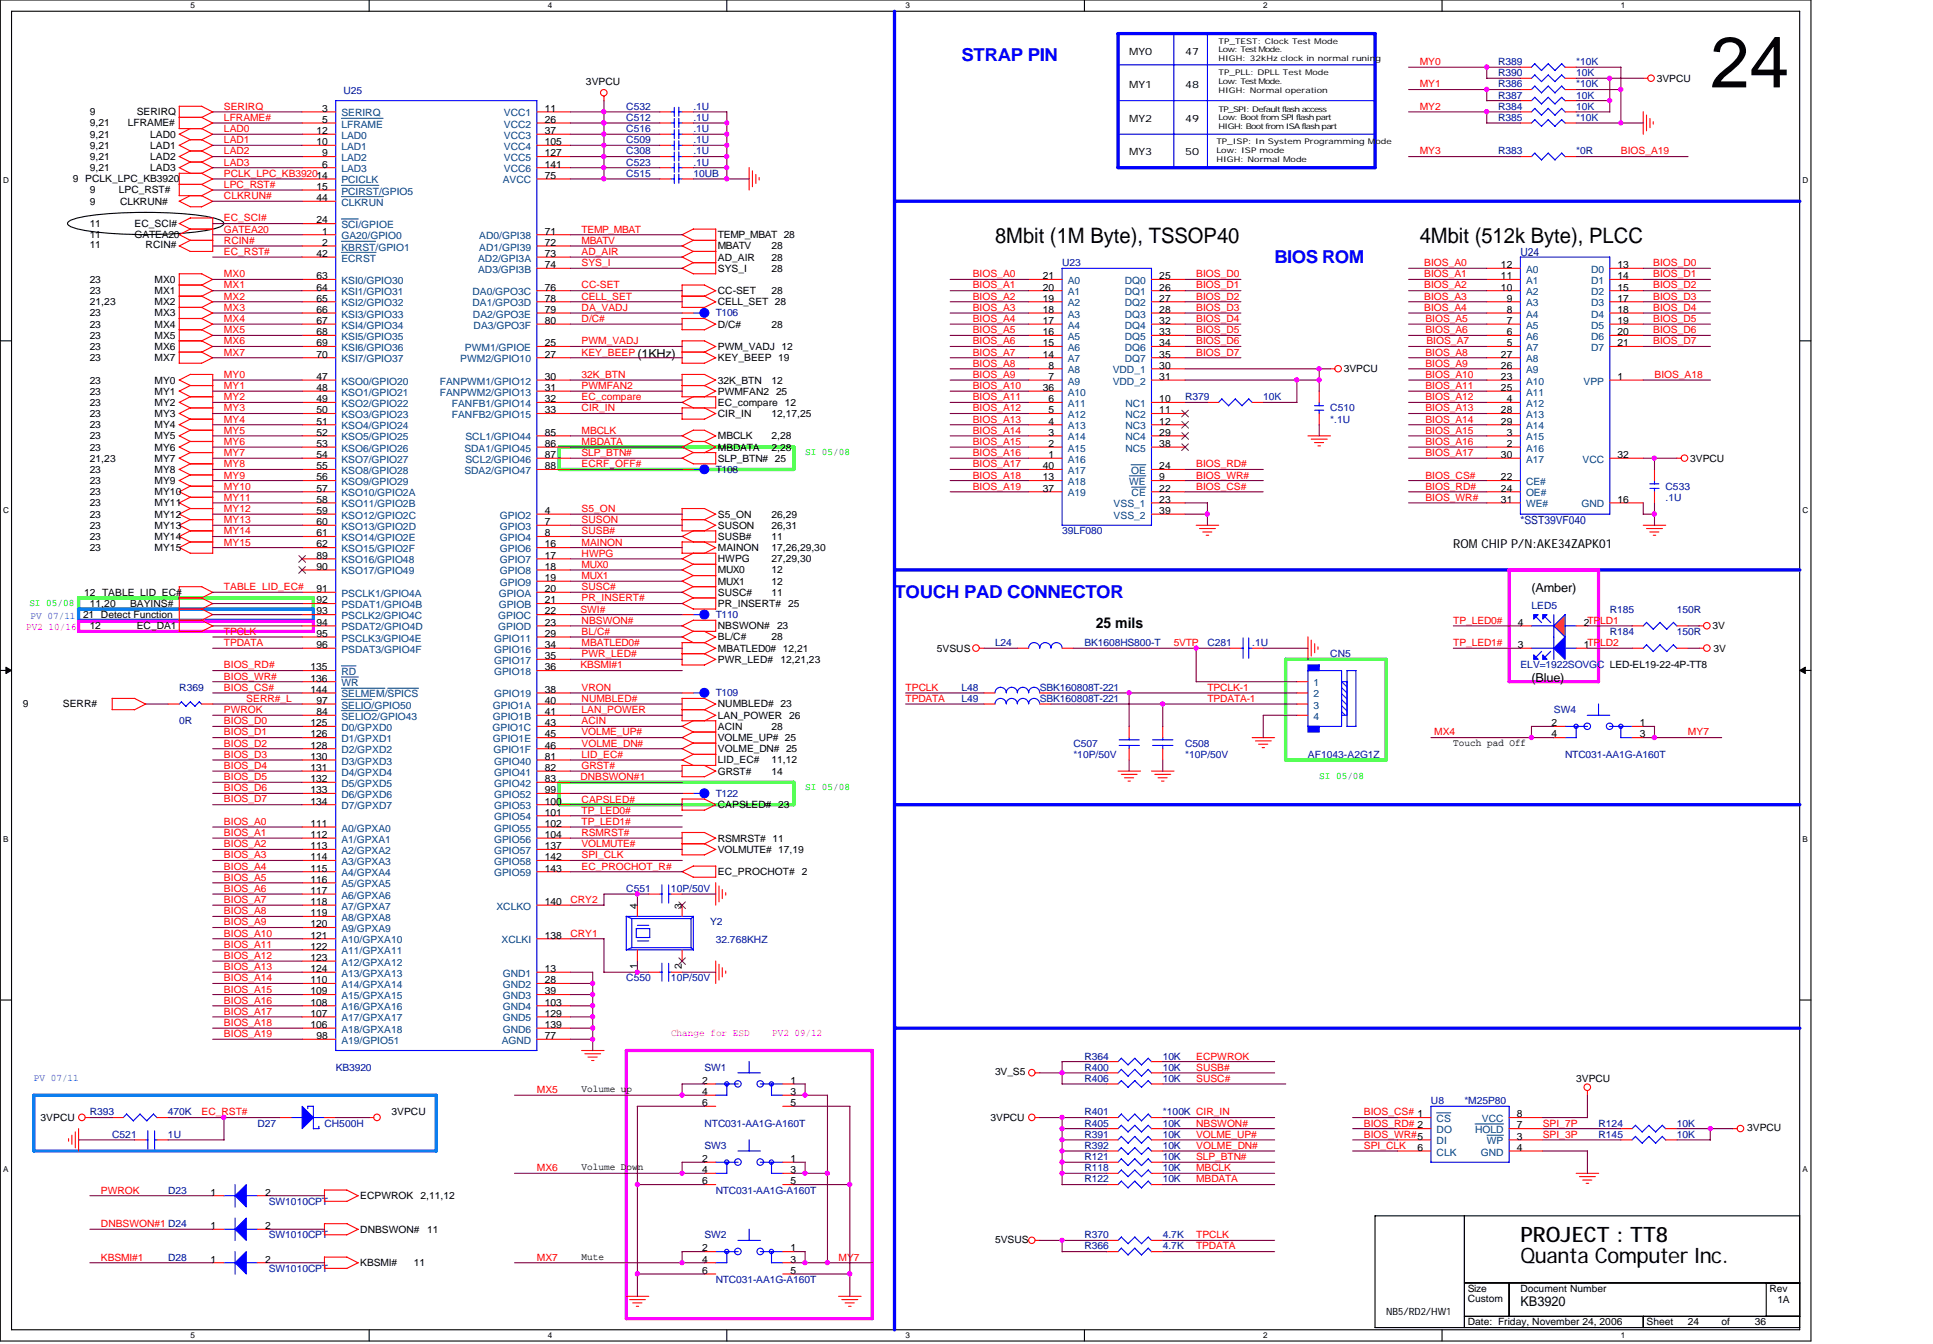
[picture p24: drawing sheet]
<svg xmlns="http://www.w3.org/2000/svg" width="262mm" height="182mm" viewBox="0 0 262 182" stroke-linecap="round" stroke-linejoin="round" font-family="sans-serif">
<defs><g id="words">
<text font-size="9.7" x="231.6" y="11.8">24</text>
<g font-size="2.9">
<text x="134.7" y="32.9">8Mbit (1M Byte), TSSOP40</text>
<text x="192.3" y="32.9">4Mbit (512k Byte), PLCC</text>
<text x="205.9" y="171">Quanta Computer Inc.</text>
<text x="205.9" y="168.3">PROJECT : TT8</text>
</g>
<g font-size="2.4" fill="#00f">
<text x="130.2" y="8.3">STRAP PIN</text>
<text x="172.6" y="35.6">BIOS ROM</text>
<text x="121.1" y="81">TOUCH PAD CONNECTOR</text>
</g>
<text font-size="2" x="148.4" y="85.1">25 mils</text>
<text font-size="1.8" x="205.9" y="176.9">KB3920</text>
<g font-size="1.7">
<text x="86.3" y="48.4">(1KHz)</text>
<text x="196.8" y="74.3">ROM CHIP P/N:AKE34ZAPK01</text>
<text x="207.4" y="80.2">(Amber)</text>
<text x="207.4" y="92.3">(Blue)</text>
</g>
<g font-size="1.5" fill="#000080">
<text x="205.9" y="34.7">U24</text>
<text x="205.9" y="71">*SST39VF040</text>
</g>
<g font-size="1.4">
<text x="79.4" y="11.5">3VPCU</text>
<text x="152.9" y="7.5">MY0</text>
<text x="152.9" y="12">MY1</text>
<text x="160.5" y="7.5">47</text>
<text x="160.5" y="12">48</text>
<text x="224.3" y="11.1">3VPCU</text>
<text x="12.2" y="15.6">9</text>
<text x="12.2" y="17.1">9,21</text>
<text x="17.3" y="17.1">LFRAME#</text>
<text x="18.5" y="15.6">SERIRQ</text>
<text x="43.6" y="15.1">3</text>
<text x="43.6" y="16.6">5</text>
<text x="73.8" y="15.1">11</text>
<text x="73.8" y="16.6">26</text>
<text x="152.9" y="16.5">MY2</text>
<text x="160.5" y="16.5">49</text>
<text x="12.2" y="18.6">9,21</text>
<text x="12.2" y="20.2">9,21</text>
<text x="12.2" y="21.7">9,21</text>
<text x="12.2" y="23.2">9,21</text>
<text x="20.3" y="18.6">LAD0</text>
<text x="20.3" y="20.2">LAD1</text>
<text x="20.3" y="21.7">LAD2</text>
<text x="20.3" y="23.2">LAD3</text>
<text x="42.8" y="18.2">12</text>
<text x="42.8" y="19.7">10</text>
<text x="43.6" y="21.2">9</text>
<text x="43.6" y="22.7">6</text>
<text x="73.8" y="18.2">37</text>
<text x="73.8" y="19.7">105</text>
<text x="73.8" y="21.2">127</text>
<text x="73.8" y="22.7">141</text>
<text x="152.9" y="21.1">MY3</text>
<text x="160.5" y="21.1">50</text>
<text x="9.9" y="24.7">9 PCLK_LPC_KB3920</text>
<text x="12.2" y="26.2">9</text>
<text x="12.2" y="27.7">9</text>
<text x="16.1" y="26.2">LPC_RST#</text>
<text x="16.3" y="27.7">CLKRUN#</text>
<text x="42.8" y="25.7">15</text>
<text x="42.8" y="27.2">44</text>
<text x="73.8" y="24.2">75</text>
<text x="12.2" y="32.3">11</text>
<text x="12.2" y="30.8">11</text>
<text x="12.2" y="33.6">11</text>
<text x="18.2" y="32.3">GATEA20</text>
<text x="18.2" y="30.8">EC_SCI#</text>
<text x="19.7" y="33.6">RCIN#</text>
<text x="42.8" y="30.3">24</text>
<text x="42.8" y="34.8">42</text>
<text x="43.6" y="31.8">1</text>
<text x="43.6" y="33.3">2</text>
<text x="73.8" y="31.8">71</text>
<text x="73.8" y="33.3">72</text>
<text x="73.8" y="34.8">73</text>
<text x="97.2" y="32.3">TEMP_MBAT 28</text>
<text x="97.2" y="35.3">AD_AIR</text>
<text x="97.2" y="33.8">MBATV</text>
<text x="104.5" y="35.3">28</text>
<text x="104.5" y="33.8">28</text>
<text x="12.2" y="38.3">23</text>
<text x="12.2" y="39.8">23</text>
<text x="12.2" y="41.3">21,23</text>
<text x="20.9" y="38.3">MX0</text>
<text x="20.9" y="39.8">MX1</text>
<text x="20.9" y="41.3">MX2</text>
<text x="42.8" y="37.8">63</text>
<text x="42.8" y="39.3">64</text>
<text x="42.8" y="40.9">65</text>
<text x="73.8" y="36.3">74</text>
<text x="73.8" y="39.3">76</text>
<text x="73.8" y="40.9">78</text>
<text x="97.2" y="39.8">CC-SET</text>
<text x="97.2" y="41.3">CELL_SET 28</text>
<text x="97.2" y="36.8">SYS_I</text>
<text x="104.5" y="39.8">28</text>
<text x="104.5" y="36.8">28</text>
<text x="141.2" y="37.8">21</text>
<text x="141.2" y="39.3">20</text>
<text x="141.2" y="40.9">19</text>
<text x="157" y="37.8">25</text>
<text x="157" y="39.3">26</text>
<text x="157" y="40.9">27</text>
<text x="203.3" y="36.3">12</text>
<text x="203.3" y="37.8">11</text>
<text x="203.3" y="39.3">10</text>
<text x="204" y="40.9">9</text>
<text x="219.1" y="36.3">13</text>
<text x="219.1" y="37.8">14</text>
<text x="219.1" y="39.3">15</text>
<text x="219.1" y="40.9">17</text>
<text x="12.2" y="42.9">23</text>
<text x="12.2" y="44.4">23</text>
<text x="12.2" y="45.9">23</text>
<text x="12.2" y="47.4">23</text>
<text x="20.9" y="42.9">MX3</text>
<text x="20.9" y="44.4">MX4</text>
<text x="20.9" y="45.9">MX5</text>
<text x="20.9" y="47.4">MX6</text>
<text x="42.8" y="42.4">66</text>
<text x="42.8" y="43.9">67</text>
<text x="42.8" y="45.4">68</text>
<text x="42.8" y="46.9">69</text>
<text x="73.8" y="42.4">79</text>
<text x="73.8" y="43.9">80</text>
<text x="73.8" y="46.9">25</text>
<text x="97.2" y="44.4">D/C#</text>
<text x="97.2" y="47.4">PWM_VADJ 12</text>
<text x="104.5" y="44.4">28</text>
<text x="141.2" y="42.4">18</text>
<text x="141.2" y="43.9">17</text>
<text x="141.2" y="45.4">16</text>
<text x="141.2" y="46.9">15</text>
<text x="157" y="42.4">28</text>
<text x="157" y="43.9">32</text>
<text x="157" y="45.4">33</text>
<text x="157" y="46.9">34</text>
<text x="204" y="42.4">8</text>
<text x="204" y="43.9">7</text>
<text x="204" y="45.4">6</text>
<text x="204" y="46.9">5</text>
<text x="219.1" y="42.4">18</text>
<text x="219.1" y="43.9">19</text>
<text x="219.1" y="45.4">20</text>
<text x="219.1" y="46.9">21</text>
<text x="12.2" y="48.9">23</text>
<text x="12.2" y="51.9">23</text>
<text x="12.2" y="53.4">23</text>
<text x="20.9" y="48.9">MX7</text>
<text x="20.9" y="51.9">MY0</text>
<text x="20.9" y="53.4">MY1</text>
<text x="42.8" y="48.4">70</text>
<text x="42.8" y="51.5">47</text>
<text x="42.8" y="53">48</text>
<text x="73.8" y="48.4">27</text>
<text x="73.8" y="51.5">30</text>
<text x="73.8" y="53">31</text>
<text x="97.2" y="48.9">KEY_BEEP 19</text>
<text x="97.2" y="51.9">32K_BTN</text>
<text x="97.2" y="53.4">PWMFAN2 25</text>
<text x="104.5" y="51.9">12</text>
<text x="141.2" y="48.4">14</text>
<text x="141.2" y="53">36</text>
<text x="142" y="49.9">8</text>
<text x="142" y="51.5">7</text>
<text x="157" y="48.4">35</text>
<text x="157" y="49.9">30</text>
<text x="157" y="51.5">31</text>
<text x="182" y="50.4">3VPCU</text>
<text x="203.3" y="48.4">27</text>
<text x="203.3" y="49.9">26</text>
<text x="203.3" y="51.5">23</text>
<text x="203.3" y="53">25</text>
<text x="219.1" y="51.5">1</text>
<text x="12.2" y="55">23</text>
<text x="12.2" y="56.5">23</text>
<text x="12.2" y="59.5">23</text>
<text x="12.2" y="58">23</text>
<text x="20.9" y="55">MY2</text>
<text x="20.9" y="56.5">MY3</text>
<text x="20.9" y="59.5">MY5</text>
<text x="20.9" y="58">MY4</text>
<text x="42.8" y="54.5">49</text>
<text x="42.8" y="56">50</text>
<text x="42.8" y="57.5">51</text>
<text x="42.8" y="59">52</text>
<text x="73.8" y="54.5">32</text>
<text x="73.8" y="56">33</text>
<text x="73.8" y="59">85</text>
<text x="97.2" y="56.5">CIR_IN</text>
<text x="97.2" y="59.5">MBCLK</text>
<text x="97.2" y="55">EC_compare</text>
<text x="104.5" y="59.5">2,28</text>
<text x="104.5" y="56.5">12,17,25</text>
<text x="106.3" y="55">12</text>
<text x="142" y="54.5">6</text>
<text x="142" y="56">5</text>
<text x="142" y="57.5">4</text>
<text x="142" y="59">3</text>
<text x="157" y="54.5">10</text>
<text x="157" y="56">11</text>
<text x="157" y="57.5">12</text>
<text x="157" y="59">29</text>
<text x="203.3" y="56">28</text>
<text x="203.3" y="57.5">29</text>
<text x="204" y="54.5">4</text>
<text x="204" y="59">3</text>
<text x="12.2" y="61">23</text>
<text x="12.2" y="62.5">21,23</text>
<text x="12.2" y="65.6">23</text>
<text x="12.2" y="64.1">23</text>
<text x="20.9" y="61">MY6</text>
<text x="20.9" y="62.5">MY7</text>
<text x="20.9" y="65.6">MY9</text>
<text x="20.9" y="64.1">MY8</text>
<text x="42.8" y="60.5">53</text>
<text x="42.8" y="62">54</text>
<text x="42.8" y="63.6">55</text>
<text x="42.8" y="65.1">56</text>
<text x="73.8" y="60.5">86</text>
<text x="73.8" y="62">87</text>
<text x="73.8" y="63.6">88</text>
<text x="97.2" y="61">MBDATA</text>
<text x="97.2" y="62.5">SLP_BTN# 25</text>
<text x="104.5" y="61">2,28</text>
<text x="141.2" y="65.1">13</text>
<text x="141.2" y="63.6">40</text>
<text x="142" y="60.5">2</text>
<text x="142" y="62">1</text>
<text x="157" y="63.6">24</text>
<text x="157" y="65.1">9</text>
<text x="157" y="60.5">38</text>
<text x="203.3" y="65.1">22</text>
<text x="203.3" y="62">30</text>
<text x="204" y="60.5">2</text>
<text x="219.1" y="62">32</text>
<text x="228.9" y="62.5">3VPCU</text>
<text x="12.2" y="67.1">23</text>
<text x="12.2" y="68.6">23</text>
<text x="12.2" y="71.6">23</text>
<text x="12.2" y="70.1">23</text>
<text x="20.9" y="67.1">MY10</text>
<text x="20.9" y="68.6">MY11</text>
<text x="20.9" y="71.6">MY13</text>
<text x="20.9" y="70.1">MY12</text>
<text x="42.8" y="66.6">57</text>
<text x="42.8" y="68.1">58</text>
<text x="42.8" y="69.6">59</text>
<text x="42.8" y="71.1">60</text>
<text x="73.8" y="69.6">4</text>
<text x="73.8" y="71.1">7</text>
<text x="97.2" y="70.1">S5_ON</text>
<text x="97.2" y="71.6">SUSON</text>
<text x="104.5" y="70.1">26,29</text>
<text x="104.5" y="71.6">26,31</text>
<text x="141.2" y="66.6">37</text>
<text x="157" y="66.6">22</text>
<text x="157" y="68.1">23</text>
<text x="157" y="69.6">39</text>
<text x="203.3" y="66.6">24</text>
<text x="203.3" y="68.1">31</text>
<text x="219.1" y="68.1">16</text>
<text x="12.2" y="73.1">23</text>
<text x="12.2" y="74.6">23</text>
<text x="20.9" y="73.1">MY14</text>
<text x="20.9" y="74.6">MY15</text>
<text x="42.8" y="72.6">61</text>
<text x="42.8" y="74.1">62</text>
<text x="42.8" y="75.7">89</text>
<text x="42.8" y="77.2">90</text>
<text x="73.8" y="72.6">8</text>
<text x="73.8" y="74.1">16</text>
<text x="73.8" y="75.7">17</text>
<text x="73.8" y="77.2">18</text>
<text x="97.2" y="73.1">SUSB#</text>
<text x="97.2" y="76.2">HWPG</text>
<text x="97.2" y="74.6">MAINON</text>
<text x="97.2" y="77.7">MUX0</text>
<text x="104.5" y="73.1">11</text>
<text x="104.5" y="77.7">12</text>
<text x="104.5" y="74.6">17,26,29,30</text>
<text x="104.5" y="76.2">27,29,30</text>
<text x="11.3" y="83.7">21 Detect Function</text>
<text x="11.4" y="80.7">12 TABLE LID_EC#</text>
<text x="12.2" y="82.2">11,20</text>
<text x="17.6" y="82.2">BAYINS#</text>
<text x="42.8" y="80.2">91</text>
<text x="42.8" y="81.7">92</text>
<text x="42.8" y="83.2">93</text>
<text x="73.8" y="78.7">19</text>
<text x="73.8" y="80.2">20</text>
<text x="73.8" y="81.7">21</text>
<text x="73.8" y="83.2">22</text>
<text x="97.2" y="80.7">SUSC#</text>
<text x="97.2" y="82.2">PR_INSERT# 25</text>
<text x="97.2" y="79.2">MUX1</text>
<text x="104.5" y="80.7">11</text>
<text x="104.5" y="79.2">12</text>
<text x="12.2" y="85.2">12</text>
<text x="18.5" y="85.2">EC_DA1</text>
<text x="42.8" y="84.8">94</text>
<text x="42.8" y="86.3">95</text>
<text x="42.8" y="87.8">96</text>
<text x="73.8" y="84.8">23</text>
<text x="73.8" y="86.3">29</text>
<text x="73.8" y="87.8">34</text>
<text x="73.8" y="89.3">35</text>
<text x="97.2" y="88.3">MBATLED0# 12,21</text>
<text x="97.2" y="89.8">PWR_LED#</text>
<text x="97.2" y="85.2">NBSWON#</text>
<text x="97.2" y="86.7">BL/C#</text>
<text x="104.5" y="86.7">28</text>
<text x="105.2" y="85.2">23</text>
<text x="105.7" y="89.8">12,21,23</text>
<text x="126.9" y="88.3">5VSUS</text>
<text x="205.5" y="84.8">4</text>
<text x="205.5" y="87.8">3</text>
<text x="214.5" y="84.8">2TPLD1</text>
<text x="214.5" y="87.8">1TPLD2</text>
<text x="231.9" y="85.2">3V</text>
<text x="232" y="88.3">3V</text>
<text x="3.1" y="95.8">9</text>
<text x="8.5" y="95.8">SERR#</text>
<text x="42.1" y="90.8">135</text>
<text x="42.1" y="92.3">136</text>
<text x="42.1" y="93.8">144</text>
<text x="42.8" y="95.3">97</text>
<text x="73.8" y="90.8">36</text>
<text x="73.8" y="93.8">38</text>
<text x="73.8" y="95.3">40</text>
<text x="97.2" y="95.8">NUMBLED# 23</text>
<text x="42.1" y="98.4">125</text>
<text x="42.1" y="99.9">126</text>
<text x="42.1" y="101.4">128</text>
<text x="42.8" y="96.9">84</text>
<text x="73.8" y="96.9">41</text>
<text x="73.8" y="98.4">43</text>
<text x="73.8" y="99.9">45</text>
<text x="73.8" y="101.4">46</text>
<text x="97.2" y="98.8">ACIN</text>
<text x="97.2" y="97.3">LAN_POWER 26</text>
<text x="97.2" y="100.4">VOLME_UP# 25</text>
<text x="97.2" y="101.9">VOLME_DN# 25</text>
<text x="104.5" y="98.8">28</text>
<text x="196.8" y="101">Touch pad Off</text>
<text x="210.1" y="98.4">2</text>
<text x="210.1" y="99.9">4</text>
<text x="222.1" y="98.4">1</text>
<text x="222.1" y="99.9">3</text>
<text x="42.1" y="102.9">130</text>
<text x="42.1" y="104.4">131</text>
<text x="42.1" y="105.9">132</text>
<text x="42.1" y="107.4">133</text>
<text x="73.8" y="102.9">81</text>
<text x="73.8" y="104.4">82</text>
<text x="73.8" y="105.9">83</text>
<text x="73.8" y="107.4">99</text>
<text x="97.2" y="103.4">LID_EC#</text>
<text x="97.2" y="104.9">GRST#</text>
<text x="104.5" y="104.9">14</text>
<text x="104.5" y="103.4">11,12</text>
<text x="42.1" y="109">134</text>
<text x="42.1" y="112">111</text>
<text x="42.1" y="113.5">112</text>
<text x="73.8" y="109">100</text>
<text x="73.8" y="110.5">101</text>
<text x="73.8" y="112">102</text>
<text x="73.8" y="113.5">104</text>
<text x="97.2" y="114">RSMRST# 11</text>
<text x="97.2" y="109.5">CAPSLED# 23</text>
<text x="42.1" y="115">113</text>
<text x="42.1" y="116.5">114</text>
<text x="42.1" y="118">115</text>
<text x="42.1" y="119.5">116</text>
<text x="73.8" y="116.5">142</text>
<text x="73.8" y="118">143</text>
<text x="73.8" y="115">137</text>
<text x="97.2" y="118.5">EC_PROCHOT# 2</text>
<text x="97.2" y="115.5">VOLMUTE# 17,19</text>
<text x="42.1" y="121.1">117</text>
<text x="42.1" y="122.6">118</text>
<text x="42.1" y="124.1">119</text>
<text x="42.1" y="125.6">120</text>
<text x="73.8" y="122.6">140</text>
<text x="86.3" y="123.1" transform="rotate(-90 86.3 123.1)">4</text>
<text x="92.3" y="123.1" transform="rotate(-90 92.3 123.1)">3</text>
<text x="42.1" y="127.1">121</text>
<text x="42.1" y="128.6">122</text>
<text x="42.1" y="130.2">123</text>
<text x="42.1" y="131.7">124</text>
<text x="73.8" y="127.1">138</text>
<text x="73.8" y="131.7">13</text>
<text x="86.3" y="131.3" transform="rotate(-90 86.3 131.3)">1</text>
<text x="92.3" y="131.3" transform="rotate(-90 92.3 131.3)">2</text>
<text x="42.1" y="133.2">110</text>
<text x="42.1" y="134.7">109</text>
<text x="42.1" y="136.2">108</text>
<text x="42.1" y="137.7">107</text>
<text x="73.8" y="133.2">28</text>
<text x="73.8" y="134.7">39</text>
<text x="73.8" y="136.2">103</text>
<text x="73.8" y="137.7">129</text>
<text x="42.1" y="139.2">106</text>
<text x="42.8" y="140.7">98</text>
<text x="73.8" y="139.2">139</text>
<text x="73.8" y="140.7">77</text>
<text x="78.8" y="147.9">Volume up</text>
<text x="95.1" y="146.8">2</text>
<text x="95.1" y="148.3">4</text>
<text x="95.1" y="149.8">6</text>
<text x="107.1" y="146.8">1</text>
<text x="107.1" y="148.3">3</text>
<text x="107.1" y="149.8">5</text>
<text x="134.7" y="145.6">3V_S5</text>
<text x="213.4" y="146.5">3VPCU</text>
<text x="5.5" y="151.8">3VPCU</text>
<text x="53" y="151.1">3VPCU</text>
<text x="134.1" y="151.8">3VPCU</text>
<text x="191.9" y="155.9">6</text>
<text x="205.4" y="155.9">4</text>
<text x="205.4" y="152.8">7</text>
<text x="205.4" y="151.3">8</text>
<text x="205.4" y="154.4">3</text>
<text x="236.6" y="153.2">3VPCU</text>
<text x="28.5" y="161.9">1</text>
<text x="35.9" y="161.9">2</text>
<text x="78.8" y="158.5">Volume Down</text>
<text x="95.1" y="157.4">2</text>
<text x="95.1" y="158.9">4</text>
<text x="95.1" y="160.4">6</text>
<text x="107.1" y="157.4">1</text>
<text x="107.1" y="158.9">3</text>
<text x="107.1" y="160.4">5</text>
<text x="28.5" y="166.5">1</text>
<text x="35.9" y="166.5">2</text>
<text x="48.8" y="167">DNBSWON#</text>
<text x="48.8" y="162.4">ECPWROK</text>
<text x="57" y="162.4">2,11,12</text>
<text x="57.9" y="167">11</text>
<text x="28.5" y="171">1</text>
<text x="35.9" y="171">2</text>
<text x="48.8" y="171.5">KBSMI#</text>
<text x="56.1" y="171.5">11</text>
<text x="78.8" y="170.6">Mute</text>
<text x="95.1" y="169.5">2</text>
<text x="95.1" y="171">4</text>
<text x="95.1" y="172.5">6</text>
<text x="107.1" y="169.5">1</text>
<text x="107.1" y="171">3</text>
<text x="107.1" y="172.5">5</text>
<text x="134.7" y="168.3">5VSUS</text>
<text x="187.7" y="178.1">NB5/RD2/HW1</text>
<text x="198.8" y="176.3">Custom</text>
<text x="198.8" y="175">Size</text>
<text x="198.8" y="179.5">Date: Friday, November 24, 2006</text>
<text x="205.9" y="175">Document Number</text>
<text x="223" y="179.5">Sheet</text>
<text x="228.6" y="179.5">24</text>
<text x="233.1" y="179.5">of</text>
<text x="237.7" y="179.5">36</text>
<text x="239.6" y="175">Rev</text>
<text x="240.7" y="176.5">1A</text>
</g>
<g font-size="1.4" fill="#f00">
<text x="192.3" y="8.8">MY0</text>
<text x="192.3" y="11.8">MY1</text>
<text x="30.3" y="14.9">SERIRQ</text>
<text x="30.3" y="16.4">LFRAME#</text>
<text x="30.3" y="17.9">LAD0</text>
<text x="192.3" y="14.9">MY2</text>
<text x="30.3" y="19.4">LAD1</text>
<text x="30.3" y="20.9">LAD2</text>
<text x="30.3" y="22.4">LAD3</text>
<text x="30.3" y="23.9">PCLK_LPC_KB392014</text>
<text x="192.3" y="20.9">MY3</text>
<text x="219.5" y="20.9">BIOS_A19</text>
<text x="30.3" y="27">CLKRUN#</text>
<text x="30.3" y="25.5">LPC_RST#</text>
<text x="30.3" y="30">EC_SCI#</text>
<text x="30.3" y="33">RCIN#</text>
<text x="30.3" y="31.5">GATEA20</text>
<text x="30.3" y="34.5">EC_RST#</text>
<text x="78.8" y="33">MBATV</text>
<text x="78.8" y="31.5">TEMP_MBAT</text>
<text x="78.8" y="34.5">AD_AIR</text>
<text x="30.3" y="37.6">MX0</text>
<text x="30.3" y="39.1">MX1</text>
<text x="30.3" y="40.6">MX2</text>
<text x="78.8" y="40.6">CELL_SET</text>
<text x="78.8" y="39.1">CC-SET</text>
<text x="78.8" y="36">SYS_I</text>
<text x="131.7" y="39.1">BIOS_A1</text>
<text x="131.7" y="40.6">BIOS_A2</text>
<text x="131.7" y="37.6">BIOS_A0</text>
<text x="162" y="37.6">BIOS_D0</text>
<text x="162" y="40.6">BIOS_D2</text>
<text x="162" y="39.1">BIOS_D1</text>
<text x="192.9" y="36">BIOS_A0</text>
<text x="192.9" y="39.1">BIOS_A2</text>
<text x="192.9" y="37.6">BIOS_A1</text>
<text x="192.9" y="40.6">BIOS_A3</text>
<text x="223.9" y="37.6">BIOS_D1</text>
<text x="223.9" y="36">BIOS_D0</text>
<text x="223.9" y="40.6">BIOS_D3</text>
<text x="223.9" y="39.1">BIOS_D2</text>
<text x="30.3" y="42.1">MX3</text>
<text x="30.3" y="43.6">MX4</text>
<text x="30.3" y="45.1">MX5</text>
<text x="30.3" y="46.7">MX6</text>
<text x="78.8" y="46.7">PWM_VADJ</text>
<text x="78.8" y="42.1">DA_VADJ</text>
<text x="78.8" y="43.6">D/C#</text>
<text x="131.7" y="42.1">BIOS_A3</text>
<text x="131.7" y="45.1">BIOS_A5</text>
<text x="131.7" y="43.6">BIOS_A4</text>
<text x="131.7" y="46.7">BIOS_A6</text>
<text x="162" y="42.1">BIOS_D3</text>
<text x="162" y="45.1">BIOS_D5</text>
<text x="162" y="43.6">BIOS_D4</text>
<text x="162" y="46.7">BIOS_D6</text>
<text x="192.9" y="42.1">BIOS_A4</text>
<text x="193" y="45.1">BIOS_A6</text>
<text x="193" y="43.6">BIOS_A5</text>
<text x="193.2" y="46.7">BIOS_A7</text>
<text x="223.9" y="43.6">BIOS_D5</text>
<text x="223.9" y="45.1">BIOS_D6</text>
<text x="223.9" y="42.1">BIOS_D4</text>
<text x="223.9" y="46.7">BIOS_D7</text>
<text x="30.3" y="48.2">MX7</text>
<text x="30.3" y="51.2">MY0</text>
<text x="30.3" y="52.7">MY1</text>
<text x="78.8" y="51.2">32K_BTN</text>
<text x="78.8" y="48.2">KEY_BEEP</text>
<text x="78.8" y="52.7">PWMFAN2</text>
<text x="131.7" y="48.2">BIOS_A7</text>
<text x="131.7" y="51.2">BIOS_A9</text>
<text x="131.7" y="52.7">BIOS_A10</text>
<text x="131.7" y="49.7">BIOS_A8</text>
<text x="162" y="48.2">BIOS_D7</text>
<text x="193" y="48.2">BIOS_A8</text>
<text x="193" y="52.7">BIOS_A11</text>
<text x="193" y="51.2">BIOS_A10</text>
<text x="193" y="49.7">BIOS_A9</text>
<text x="224" y="51.2">BIOS_A18</text>
<text x="30.3" y="54.2">MY2</text>
<text x="30.3" y="55.7">MY3</text>
<text x="30.3" y="57.2">MY4</text>
<text x="30.3" y="58.8">MY5</text>
<text x="78.8" y="55.7">CIR_IN</text>
<text x="78.8" y="58.8">MBCLK</text>
<text x="78.8" y="54.2">EC_compare</text>
<text x="131.7" y="55.7">BIOS_A12</text>
<text x="131.7" y="58.8">BIOS_A14</text>
<text x="131.7" y="57.2">BIOS_A13</text>
<text x="131.7" y="54.2">BIOS_A11</text>
<text x="193" y="58.8">BIOS_A15</text>
<text x="193" y="57.2">BIOS_A14</text>
<text x="193" y="54.2">BIOS_A12</text>
<text x="193" y="55.7">BIOS_A13</text>
<text x="30.3" y="63.3">MY8</text>
<text x="30.3" y="61.8">MY7</text>
<text x="30.3" y="60.3">MY6</text>
<text x="30.3" y="64.8">MY9</text>
<text x="78.8" y="60.3">MBDATA</text>
<text x="78.8" y="61.8">SLP_BTN#</text>
<text x="78.8" y="63.3">ECRF_OFF#</text>
<text x="131.7" y="63.3">BIOS_A17</text>
<text x="131.7" y="64.8">BIOS_A18</text>
<text x="131.7" y="61.8">BIOS_A16</text>
<text x="131.7" y="60.3">BIOS_A15</text>
<text x="162" y="63.3">BIOS_RD#</text>
<text x="162" y="64.8">BIOS_WR#</text>
<text x="193" y="64.8">BIOS_CS#</text>
<text x="193" y="60.3">BIOS_A16</text>
<text x="193" y="61.8">BIOS_A17</text>
<text x="30.3" y="66.3">MY10</text>
<text x="30.3" y="67.8">MY11</text>
<text x="30.3" y="70.9">MY13</text>
<text x="30.3" y="69.3">MY12</text>
<text x="78.8" y="69.3">S5_ON</text>
<text x="78.8" y="70.9">SUSON</text>
<text x="131.7" y="66.3">BIOS_A19</text>
<text x="162" y="66.3">BIOS_CS#</text>
<text x="193" y="66.3">BIOS_RD#</text>
<text x="193" y="67.8">BIOS_WR#</text>
<text x="30.3" y="72.4">MY14</text>
<text x="30.3" y="73.9">MY15</text>
<text x="78.8" y="72.4">SUSB#</text>
<text x="78.8" y="73.9">MAINON</text>
<text x="78.8" y="75.4">HWPG</text>
<text x="78.8" y="76.9">MUX0</text>
<text x="30.3" y="79.9">TABLE LID_EC#</text>
<text x="78.6" y="83">SWI#</text>
<text x="78.8" y="79.9">SUSC#</text>
<text x="78.8" y="78.4">MUX1</text>
<text x="78.8" y="81.4">PR_INSERT#</text>
<text x="30.3" y="87.5">TPDATA</text>
<text x="30.3" y="86">TPCLK</text>
<text x="78.8" y="84.5">NBSWON#</text>
<text x="78.8" y="86">BL/C#</text>
<text x="78.8" y="87.5">MBATLED0#</text>
<text x="78.8" y="89">PWR_LED#</text>
<text x="159" y="87.5">5VTP</text>
<text x="196.8" y="84.5">TP_LED0#</text>
<text x="196.8" y="87.5">TP_LED1#</text>
<text x="30.3" y="92.1">BIOS_WR#</text>
<text x="30.3" y="90.5">BIOS_RD#</text>
<text x="30.3" y="93.6">BIOS_CS#</text>
<text x="33.4" y="95.1">SERR#_L</text>
<text x="78.6" y="90.5">KBSMI#1</text>
<text x="78.8" y="93.6">VRON</text>
<text x="78.8" y="95.1">NUMBLED#</text>
<text x="122.6" y="93.6">TPCLK</text>
<text x="122.6" y="95.1">TPDATA</text>
<text x="163.5" y="95.1">TPDATA-1</text>
<text x="163.5" y="93.6">TPCLK-1</text>
<text x="30.3" y="101.1">BIOS_D2</text>
<text x="30.3" y="99.6">BIOS_D1</text>
<text x="30.3" y="96.6">PWROK</text>
<text x="30.3" y="98.1">BIOS_D0</text>
<text x="78.8" y="96.6">LAN_POWER</text>
<text x="78.8" y="98.1">ACIN</text>
<text x="78.8" y="99.6">VOLME_UP#</text>
<text x="78.8" y="101.1">VOLME_DN#</text>
<text x="194.2" y="99.6">MX4</text>
<text x="228.6" y="99.6">MY7</text>
<text x="30.3" y="104.2">BIOS_D4</text>
<text x="30.3" y="102.6">BIOS_D3</text>
<text x="30.3" y="107.2">BIOS_D6</text>
<text x="30.3" y="105.7">BIOS_D5</text>
<text x="78.6" y="105.7">DNBSWON#1</text>
<text x="78.8" y="102.6">LID_EC#</text>
<text x="78.8" y="104.2">GRST#</text>
<text x="30.3" y="108.7">BIOS_D7</text>
<text x="30.3" y="113.2">BIOS_A1</text>
<text x="30.3" y="111.7">BIOS_A0</text>
<text x="78.8" y="108.7">CAPSLED#</text>
<text x="78.8" y="113.2">RSMRST#</text>
<text x="78.8" y="111.7">TP_LED1#</text>
<text x="78.8" y="110.2">TP_LED0#</text>
<text x="30.3" y="119.3">BIOS_A5</text>
<text x="30.3" y="117.8">BIOS_A4</text>
<text x="30.3" y="114.7">BIOS_A2</text>
<text x="30.3" y="116.3">BIOS_A3</text>
<text x="78.8" y="114.7">VOLMUTE#</text>
<text x="78.8" y="116.3">SPI_CLK</text>
<text x="78.8" y="117.8">EC_PROCHOT_R#</text>
<text x="30.3" y="120.8">BIOS_A6</text>
<text x="30.3" y="122.3">BIOS_A7</text>
<text x="30.3" y="123.8">BIOS_A8</text>
<text x="30.3" y="125.3">BIOS_A9</text>
<text x="77.2" y="122.3">CRY2</text>
<text x="30.3" y="131.4">BIOS_A13</text>
<text x="30.3" y="128.4">BIOS_A11</text>
<text x="30.3" y="126.9">BIOS_A10</text>
<text x="30.3" y="129.9">BIOS_A12</text>
<text x="77.2" y="126.9">CRY1</text>
<text x="30.3" y="137.5">BIOS_A17</text>
<text x="30.3" y="135.9">BIOS_A16</text>
<text x="30.3" y="132.9">BIOS_A14</text>
<text x="30.3" y="134.4">BIOS_A15</text>
<text x="30.3" y="139">BIOS_A18</text>
<text x="30.3" y="140.5">BIOS_A19</text>
<text x="162" y="143.5">ECPWROK</text>
<text x="72.7" y="148">MX5</text>
<text x="162" y="145">SUSB#</text>
<text x="162" y="146.5">SUSC#</text>
<text x="27.3" y="151.1">EC_RST#</text>
<text x="162" y="152.6">NBSWON#</text>
<text x="162" y="155.6">VOLME_DN#</text>
<text x="162" y="154.1">VOLME_UP#</text>
<text x="184.7" y="151.1">BIOS_CS# 1</text>
<text x="184.7" y="152.6">BIOS_RD# 2</text>
<text x="184.7" y="154.1">BIOS_WR#5</text>
<text x="184.7" y="155.6">SPI_CLK</text>
<text x="208.9" y="152.6">SPI_7P</text>
<text x="208.9" y="154.1">SPI_3P</text>
<text x="13.7" y="161.7">PWROK</text>
<text x="72.7" y="158.6">MX6</text>
<text x="162" y="157.1">SLP_BTN#</text>
<text x="162" y="158.6">MBCLK</text>
<text x="162" y="160.1">MBDATA</text>
<text x="13.7" y="166.2">DNBSWON#1 D24</text>
<text x="162" y="167.7">TPCLK</text>
<text x="13.7" y="170.8">KBSMI#1</text>
<text x="72.7" y="170.8">MX7</text>
<text x="113.6" y="170.8">MY7</text>
<text x="162" y="169.2">TPDATA</text>
</g>
<g font-size="1.4" fill="#000080">
<text x="202.9" y="8.8">R389</text>
<text x="202.9" y="11.8">R386</text>
<text x="202.9" y="10.3">R390</text>
<text x="213.4" y="8.8">*10K</text>
<text x="213.4" y="11.8">*10K</text>
<text x="213.4" y="10.3">10K</text>
<text x="46.5" y="12.7">U25</text>
<text x="84.8" y="14.9">C532</text>
<text x="84.8" y="17.9">C516</text>
<text x="84.8" y="16.4">C512</text>
<text x="93.9" y="14.9">.1U</text>
<text x="93.9" y="17.9">.1U</text>
<text x="93.9" y="16.4">.1U</text>
<text x="202.9" y="13.4">R387</text>
<text x="202.9" y="16.4">R385</text>
<text x="202.9" y="14.9">R384</text>
<text x="213.4" y="13.4">10K</text>
<text x="213.4" y="16.4">*10K</text>
<text x="213.4" y="14.9">10K</text>
<text x="84.8" y="23.9">C515</text>
<text x="84.8" y="22.4">C523</text>
<text x="84.8" y="19.4">C509</text>
<text x="84.8" y="20.9">C308</text>
<text x="93.9" y="23.9">10UB</text>
<text x="93.9" y="22.4">.1U</text>
<text x="93.9" y="19.4">.1U</text>
<text x="93.9" y="20.9">.1U</text>
<text x="202.9" y="20.9">R383</text>
<text x="213.4" y="20.9">*0R</text>
<text x="143.8" y="36">U23</text>
<text x="96.9" y="42.9">T106</text>
<text x="160.5" y="54.2">R379</text>
<text x="171.1" y="54.2">10K</text>
<text x="180.1" y="55.7">C510</text>
<text x="180.1" y="57.2">*.1U</text>
<text x="96.9" y="64.1">T108</text>
<text x="225.5" y="66.3">C533</text>
<text x="225.5" y="67.8">.1U</text>
<text x="143.8" y="72.4">39LF080</text>
<text x="96.9" y="83.7">T110</text>
<text x="207.4" y="82.5">LED5</text>
<text x="218" y="83">R185</text>
<text x="227.1" y="83">150R</text>
<text x="134.7" y="87.5">L24</text>
<text x="146.8" y="87.5">BK1608HS800-T</text>
<text x="163.5" y="87.5">C281</text>
<text x="169.6" y="87.5">.1U</text>
<text x="180.1" y="89">CN5</text>
<text x="218" y="86">R184</text>
<text x="227.1" y="86">150R</text>
<text x="24.3" y="93.6">R369</text>
<text x="96.9" y="94.3">T109</text>
<text x="130.2" y="95.1">L49</text>
<text x="130.2" y="93.6">L48</text>
<text x="140.8" y="95.1">SBK160808T-221</text>
<text x="140.8" y="93.6">SBK160808T-221</text>
<text x="205.9" y="90.5">ELV=1922SOVGC LED-EL19-22-4P-TT8</text>
<text x="24.3" y="98.1">0R</text>
<text x="145.3" y="101.1">C507</text>
<text x="160.5" y="101.1">C508</text>
<text x="210.4" y="96.6">SW4</text>
<text x="96.9" y="107.9">T122</text>
<text x="145.3" y="102.6">*10P/50V</text>
<text x="160.5" y="102.6">*10P/50V</text>
<text x="177.1" y="102.6">AF1043-A2G1Z</text>
<text x="211.9" y="102.6">NTC031-AA1G-A160T</text>
<text x="84.8" y="120.8">C551</text>
<text x="90.9" y="120.8">10P/50V</text>
<text x="96.2" y="125.3">Y2</text>
<text x="96.9" y="127.8">32.768KHZ</text>
<text x="84.8" y="132.9">C550</text>
<text x="90.9" y="132.9">10P/50V</text>
<text x="146.9" y="143.5">R364</text>
<text x="157.5" y="143.5">10K</text>
<text x="45.5" y="145">KB3920</text>
<text x="95.4" y="145">SW1</text>
<text x="146.9" y="146.5">R406</text>
<text x="146.9" y="145">R400</text>
<text x="157.5" y="146.5">10K</text>
<text x="157.5" y="145">10K</text>
<text x="193.8" y="149.6">U8</text>
<text x="198.3" y="149.6">*M25P80</text>
<text x="12.2" y="151.1">R393</text>
<text x="15.2" y="154.1">C521</text>
<text x="22.7" y="151.1">470K</text>
<text x="22.8" y="154.1">1U</text>
<text x="34.9" y="152.6">D27</text>
<text x="43.9" y="152.6">CH500H</text>
<text x="95.4" y="155.6">SW3</text>
<text x="95.4" y="152.6">NTC031-AA1G-A160T</text>
<text x="146.9" y="151.1">R401</text>
<text x="146.9" y="155.6">R392</text>
<text x="146.9" y="154.1">R391</text>
<text x="146.9" y="152.6">R405</text>
<text x="157.5" y="151.1">*100K CIR_IN</text>
<text x="157.5" y="155.6">10K</text>
<text x="157.5" y="154.1">10K</text>
<text x="157.5" y="152.6">10K</text>
<text x="216.5" y="152.6">R124</text>
<text x="216.5" y="154.1">R145</text>
<text x="227.1" y="152.6">10K</text>
<text x="227.1" y="154.1">10K</text>
<text x="22.8" y="161.7">D23</text>
<text x="96.9" y="161.7">NTC031-AA1G-A160T</text>
<text x="146.9" y="158.6">R118</text>
<text x="146.9" y="157.1">R121</text>
<text x="146.9" y="160.1">R122</text>
<text x="157.5" y="158.6">10K</text>
<text x="157.5" y="157.1">10K</text>
<text x="157.5" y="160.1">10K</text>
<text x="36.4" y="163.2">SW1010CPT</text>
<text x="36.4" y="167.7">SW1010CPT</text>
<text x="95.4" y="167.7">SW2</text>
<text x="146.9" y="167.7">R370</text>
<text x="157.5" y="167.7">4.7K</text>
<text x="22.8" y="170.8">D28</text>
<text x="36.4" y="172.3">SW1010CPT</text>
<text x="96.9" y="173.8">NTC031-AA1G-A160T</text>
<text x="146.9" y="169.2">R366</text>
<text x="157.5" y="169.2">4.7K</text>
</g>
<g font-size="1.4" fill="#004080">
<text x="46.2" y="15.8">SERIRQ</text>
<text x="46.2" y="17.3">LFRAME</text>
<text x="68.2" y="15.8">VCC1</text>
<text x="68.2" y="17.3">VCC2</text>
<text x="46.2" y="18.8">LAD0</text>
<text x="46.2" y="20.3">LAD1</text>
<text x="46.2" y="21.8">LAD2</text>
<text x="46.2" y="23.3">LAD3</text>
<text x="68.2" y="18.8">VCC3</text>
<text x="68.2" y="20.3">VCC4</text>
<text x="68.2" y="21.8">VCC5</text>
<text x="68.2" y="23.3">VCC6</text>
<text x="46.2" y="26.4">PCIRST/GPIO5</text>
<text x="46.2" y="24.8">PCICLK</text>
<text x="46.2" y="27.9">CLKRUN</text>
<text x="68.1" y="24.9">AVCC</text>
<text x="46.2" y="30.9">SCI/GPIOE</text>
<text x="46.2" y="32.4">GA20/GPIO0</text>
<text x="46.2" y="33.9">KBRST/GPIO1</text>
<text x="46.2" y="35.4">ECRST</text>
<text x="64.7" y="35.4">AD2/GPI3A</text>
<text x="64.9" y="32.4">AD0/GPI38</text>
<text x="64.9" y="33.9">AD1/GPI39</text>
<text x="46.2" y="38.5">KSI0/GPIO30</text>
<text x="46.2" y="40">KSI1/GPIO31</text>
<text x="46.2" y="41.5">KSI2/GPIO32</text>
<text x="64" y="40">DA0/GPO3C</text>
<text x="64" y="41.5">DA1/GPO3D</text>
<text x="64.7" y="37">AD3/GPI3B</text>
<text x="144.6" y="38.5">A0</text>
<text x="144.6" y="40">A1</text>
<text x="144.6" y="41.5">A2</text>
<text x="152.3" y="38.5">DQ0</text>
<text x="152.3" y="40">DQ1</text>
<text x="152.3" y="41.5">DQ2</text>
<text x="206.6" y="37">A0</text>
<text x="206.6" y="38.5">A1</text>
<text x="206.6" y="40">A2</text>
<text x="206.6" y="41.5">A3</text>
<text x="215.5" y="37">D0</text>
<text x="215.5" y="38.5">D1</text>
<text x="215.5" y="40">D2</text>
<text x="215.5" y="41.5">D3</text>
<text x="46.2" y="43">KSI3/GPIO33</text>
<text x="46.2" y="44.5">KSI4/GPIO34</text>
<text x="46.2" y="46">KSI5/GPIO35</text>
<text x="46.2" y="47.5">KSI6/GPIO36</text>
<text x="63" y="47.5">PWM1/GPIOE</text>
<text x="64" y="43">DA2/GPO3E</text>
<text x="64.1" y="44.5">DA3/GPO3F</text>
<text x="144.6" y="43">A3</text>
<text x="144.6" y="44.5">A4</text>
<text x="144.6" y="46">A5</text>
<text x="144.6" y="47.5">A6</text>
<text x="152.3" y="43">DQ3</text>
<text x="152.3" y="44.5">DQ4</text>
<text x="152.3" y="46">DQ5</text>
<text x="152.3" y="47.5">DQ6</text>
<text x="206.6" y="43">A4</text>
<text x="206.6" y="44.5">A5</text>
<text x="206.6" y="46">A6</text>
<text x="206.6" y="47.5">A7</text>
<text x="215.5" y="43">D4</text>
<text x="215.5" y="44.5">D5</text>
<text x="215.5" y="46">D6</text>
<text x="215.5" y="47.5">D7</text>
<text x="46.2" y="49.1">KSI7/GPIO37</text>
<text x="46.2" y="52.1">KSO0/GPIO20</text>
<text x="46.2" y="53.6">KSO1/GPIO21</text>
<text x="59.6" y="52.1">FANPWM1/GPIO12</text>
<text x="59.6" y="53.6">FANPWM2/GPIO13</text>
<text x="62.3" y="49.1">PWM2/GPIO10</text>
<text x="144.6" y="49.1">A7</text>
<text x="144.6" y="50.6">A8</text>
<text x="144.6" y="52.1">A9</text>
<text x="144.6" y="53.6">A10</text>
<text x="150.7" y="50.6">VDD_1</text>
<text x="150.7" y="52.1">VDD_2</text>
<text x="152.3" y="49.1">DQ7</text>
<text x="206.6" y="49.1">A8</text>
<text x="206.6" y="50.6">A9</text>
<text x="206.6" y="52.1">A10</text>
<text x="206.6" y="53.6">A11</text>
<text x="214.4" y="52.1">VPP</text>
<text x="46.2" y="55.1">KSO2/GPIO22</text>
<text x="46.2" y="56.6">KSO3/GPIO23</text>
<text x="46.2" y="58.1">KSO4/GPIO24</text>
<text x="46.2" y="59.6">KSO5/GPIO25</text>
<text x="61.2" y="55.1">FANFB1/GPIO14</text>
<text x="61.2" y="56.6">FANFB2/GPIO15</text>
<text x="63" y="59.6">SCL1/GPIO44</text>
<text x="144.6" y="55.1">A11</text>
<text x="144.6" y="56.6">A12</text>
<text x="144.6" y="58.1">A13</text>
<text x="144.6" y="59.6">A14</text>
<text x="152.4" y="55.1">NC1</text>
<text x="152.4" y="56.6">NC2</text>
<text x="152.4" y="58.1">NC3</text>
<text x="152.4" y="59.6">NC4</text>
<text x="206.6" y="55.1">A12</text>
<text x="206.6" y="56.6">A13</text>
<text x="206.6" y="58.1">A14</text>
<text x="206.6" y="59.6">A15</text>
<text x="46.2" y="61.2">KSO6/GPIO26</text>
<text x="46.2" y="62.7">KSO7/GPIO27</text>
<text x="46.2" y="64.2">KSO8/GPIO28</text>
<text x="46.2" y="65.7">KSO9/GPIO29</text>
<text x="62.9" y="61.2">SDA1/GPIO45</text>
<text x="62.9" y="64.2">SDA2/GPIO47</text>
<text x="63" y="62.7">SCL2/GPIO46</text>
<text x="144.6" y="65.7">A18</text>
<text x="144.6" y="64.2">A17</text>
<text x="144.6" y="61.2">A15</text>
<text x="144.6" y="62.7">A16</text>
<text x="152.4" y="61.2">NC5</text>
<text x="152.9" y="65.7">WE</text>
<text x="153.2" y="64.2">OE</text>
<text x="206.6" y="62.7">A17</text>
<text x="206.6" y="61.2">A16</text>
<text x="206.6" y="65.7">CE#</text>
<text x="214.3" y="62.7">VCC</text>
<text x="46.2" y="67.2">KSO10/GPIO2A</text>
<text x="46.2" y="68.7">KSO11/GPIO2B</text>
<text x="46.2" y="70.3">KSO12/GPIO2C</text>
<text x="46.2" y="71.8">KSO13/GPIO2D</text>
<text x="67.7" y="70.3">GPIO2</text>
<text x="67.7" y="71.8">GPIO3</text>
<text x="144.6" y="67.2">A19</text>
<text x="150.8" y="68.7">VSS_1</text>
<text x="150.8" y="70.3">VSS_2</text>
<text x="153.2" y="67.2">CE</text>
<text x="206.6" y="67.2">OE#</text>
<text x="206.6" y="68.7">WE#</text>
<text x="214.2" y="68.7">GND</text>
<text x="46.2" y="73.3">KSO14/GPIO2E</text>
<text x="46.2" y="74.8">KSO15/GPIO2F</text>
<text x="46.2" y="76.3">KSO16/GPIO48</text>
<text x="46.2" y="77.8">KSO17/GPIO49</text>
<text x="67.7" y="73.3">GPIO4</text>
<text x="67.7" y="74.8">GPIO6</text>
<text x="67.7" y="76.3">GPIO7</text>
<text x="67.7" y="77.8">GPIO8</text>
<text x="46.2" y="80.8">PSCLK1/GPIO4A</text>
<text x="46.2" y="82.4">PSDAT1/GPIO4B</text>
<text x="46.2" y="83.9">PSCLK2/GPIO4C</text>
<text x="67.5" y="83.9">GPIOC</text>
<text x="67.5" y="80.8">GPIOA</text>
<text x="67.5" y="82.4">GPIOB</text>
<text x="67.7" y="79.3">GPIO9</text>
<text x="46.2" y="85.4">PSDAT2/GPIO4D</text>
<text x="46.2" y="86.9">PSCLK3/GPIO4E</text>
<text x="46.2" y="88.4">PSDAT3/GPIO4F</text>
<text x="66.9" y="86.9">GPIO11</text>
<text x="66.9" y="88.4">GPIO16</text>
<text x="66.9" y="89.9">GPIO17</text>
<text x="67.5" y="85.4">GPIOD</text>
<text x="46.2" y="91.4">RD</text>
<text x="46.2" y="92.9">WR</text>
<text x="46.2" y="94.5">SELMEM/SPICS</text>
<text x="46.2" y="96">SELIO/GPIO50</text>
<text x="66.8" y="96">GPIO1A</text>
<text x="66.9" y="91.4">GPIO18</text>
<text x="66.9" y="94.5">GPIO19</text>
<text x="177.9" y="92.9">1</text>
<text x="177.9" y="94.5">2</text>
<text x="177.9" y="96">3</text>
<text x="46.2" y="97.5">SELIO2/GPIO43</text>
<text x="46.2" y="99">D0/GPXD0</text>
<text x="46.2" y="100.5">D1/GPXD1</text>
<text x="66.7" y="99">GPIO1C</text>
<text x="66.8" y="97.5">GPIO1B</text>
<text x="66.8" y="100.5">GPIO1E</text>
<text x="177.9" y="97.5">4</text>
<text x="46.2" y="102">D2/GPXD2</text>
<text x="46.2" y="103.5">D3/GPXD3</text>
<text x="46.2" y="105.1">D4/GPXD4</text>
<text x="46.2" y="106.6">D5/GPXD5</text>
<text x="66.8" y="102">GPIO1F</text>
<text x="66.9" y="103.5">GPIO40</text>
<text x="66.9" y="105.1">GPIO41</text>
<text x="66.9" y="106.6">GPIO42</text>
<text x="46.2" y="108.1">D6/GPXD6</text>
<text x="46.2" y="109.6">D7/GPXD7</text>
<text x="46.2" y="112.6">A0/GPXA0</text>
<text x="66.9" y="108.1">GPIO52</text>
<text x="66.9" y="109.6">GPIO53</text>
<text x="66.9" y="111.1">GPIO54</text>
<text x="66.9" y="112.6">GPIO55</text>
<text x="46.2" y="114.1">A1/GPXA1</text>
<text x="46.2" y="115.7">A2/GPXA2</text>
<text x="46.2" y="117.2">A3/GPXA3</text>
<text x="46.2" y="118.7">A4/GPXA4</text>
<text x="66.9" y="114.1">GPIO56</text>
<text x="66.9" y="117.2">GPIO58</text>
<text x="66.9" y="118.7">GPIO59</text>
<text x="66.9" y="115.7">GPIO57</text>
<text x="46.2" y="120.2">A5/GPXA5</text>
<text x="46.2" y="121.7">A6/GPXA6</text>
<text x="46.2" y="123.2">A7/GPXA7</text>
<text x="46.2" y="124.7">A8/GPXA8</text>
<text x="67.2" y="123.2">XCLKO</text>
<text x="46.2" y="126.2">A9/GPXA9</text>
<text x="46.2" y="127.8">A10/GPXA10</text>
<text x="46.2" y="129.3">A11/GPXA11</text>
<text x="46.2" y="130.8">A12/GPXA12</text>
<text x="67.9" y="127.8">XCLKI</text>
<text x="46.2" y="132.3">A13/GPXA13</text>
<text x="46.2" y="133.8">A14/GPXA14</text>
<text x="46.2" y="135.3">A15/GPXA15</text>
<text x="46.2" y="136.8">A16/GPXA16</text>
<text x="68.1" y="132.3">GND1</text>
<text x="68.1" y="133.8">GND2</text>
<text x="68.1" y="135.3">GND3</text>
<text x="68.1" y="136.8">GND4</text>
<text x="46.2" y="138.3">A17/GPXA17</text>
<text x="46.2" y="139.9">A18/GPXA18</text>
<text x="46.2" y="141.4">A19/GPIO51</text>
<text x="67.9" y="141.4">AGND</text>
<text x="68.1" y="138.3">GND5</text>
<text x="68.1" y="139.9">GND6</text>
<text x="194.5" y="152">CS</text>
<text x="194.5" y="153.5">DO</text>
<text x="194.5" y="155">DI</text>
<text x="199.7" y="153.5">HOLD</text>
<text x="200.7" y="152">VCC</text>
<text x="201.4" y="155">WP</text>
<text x="194.5" y="156.5">CLK</text>
<text x="200.5" y="156.5">GND</text>
</g>
<g font-size="1.4" fill="#0f0">
<text x="109" y="61.6">SI 05/08</text>
<text x="4" y="82.1">SI 05/08</text>
<text x="109" y="107">SI 05/08</text>
<text x="178.6" y="105.5">SI 05/08</text>
</g>
<g font-size="1.4" fill="#0080ff">
<text x="4.1" y="83.9">PV 07/11</text>
<text x="4.6" y="146.4">PV 07/11</text>
</g>
<g font-size="1.4" fill="#f0f">
<text x="3.5" y="85.4">PV2 10/16</text>
<text x="90.9" y="140.3">Change for ESD</text>
<text x="104.6" y="140.3">PV2 09/12</text>
</g>
<g font-size="1.1">
<text x="25.8" y="1.1">5</text>
<text x="74.2" y="1.1">4</text>
<text x="122.6" y="1.1">3</text>
<text x="165" y="5.9">TP_TEST: Clock Test Mode</text>
<text x="171.1" y="1.1">2</text>
<text x="219.5" y="1.1">1</text>
<text x="165" y="7.1">Low: Test Mode.</text>
<text x="165" y="8.3">HIGH: 32kHz clock in normal runing</text>
<text x="165" y="10.2">TP_PLL: DPLL Test Mode</text>
<text x="165" y="11.3">Low: Test Mode.</text>
<text x="165" y="12.5">HIGH: Normal operation</text>
<text x="165" y="15.1">TP_SPI: Default flash access</text>
<text x="165" y="16.3">Low: Boot from SPI flash part</text>
<text x="165" y="17.5">HIGH: Boot from ISA flash part</text>
<text x="164.7" y="19.5">TP_ISP: In System Programming Mode</text>
<text x="164.7" y="20.7">Low: ISP mode</text>
<text x="164.7" y="21.9">HIGH: Normal Mode</text>
<text x=".4" y="24.8">D</text>
<text x="244.1" y="24.8">D</text>
<text x=".4" y="69.4">C</text>
<text x="244.1" y="69.4">C</text>
<text x=".4" y="114.1">B</text>
<text x="244.1" y="114.1">B</text>
<text x=".4" y="158.7">A</text>
<text x="244.1" y="158.7">A</text>
<text x="25.8" y="181.3">5</text>
<text x="74.2" y="181.3">4</text>
<text x="122.6" y="181.3">3</text>
<text x="171.1" y="181.3">2</text>
<text x="219.5" y="181.3">1</text>
</g>
</g></defs>
<path d="M0 0h245.2v181.6h-245.2zM1.6 1.5h242.1v178.6h-242.1z" fill="none" stroke="#000" stroke-width=".15"/>
<g fill="#fff">
<path d="M25.8 .2h.6v1.2h-.6z"/>
<path d="M25.8 180.3h.6v1.2h-.6z"/>
</g>
<path d="M50 0v1.5M50 180.1v1.5" fill="none" stroke="#000" stroke-width=".15"/>
<g fill="#fff">
<path d="M74.2 .2h.6v1.2h-.6z"/>
<path d="M74.2 180.3h.6v1.2h-.6z"/>
</g>
<path d="M98.4 0v1.5M98.4 180.1v1.5" fill="none" stroke="#000" stroke-width=".15"/>
<g fill="#fff">
<path d="M122.6 .2h.6v1.2h-.6z"/>
<path d="M122.6 180.3h.6v1.2h-.6z"/>
</g>
<path d="M146.9 0v1.5M146.9 180.1v1.5" fill="none" stroke="#000" stroke-width=".15"/>
<g fill="#fff">
<path d="M171.1 .2h.6v1.2h-.6z"/>
<path d="M171.1 180.3h.6v1.2h-.6z"/>
</g>
<path d="M195.3 0v1.5M195.3 180.1v1.5" fill="none" stroke="#000" stroke-width=".15"/>
<g fill="#fff">
<path d="M219.5 .2h.6v1.2h-.6z"/>
<path d="M219.5 180.3h.6v1.2h-.6z"/>
<path d="M.4 23.8h.8v1.2h-.8z"/>
<path d="M244.1 23.8h.8v1.2h-.8z"/>
<path d="M.4 68.5h.8v1.2h-.8z"/>
<path d="M244.1 68.5h.8v1.2h-.8z"/>
</g>
<path d="M0 46.2h1.6M243.7 46.2h1.5" fill="none" stroke="#000" stroke-width=".15"/>
<g fill="#fff">
<path d="M.4 113.1h.7v1.2h-.7z"/>
<path d="M244.1 113.1h.7v1.2h-.7z"/>
</g>
<path d="M0 90.8h1.6M243.7 90.8h1.5" fill="none" stroke="#000" stroke-width=".15"/>
<path d="M.8 90.4l.8 .4-.8 .4zM243.7 90.8l.8-.4v.8z" fill="#000" stroke="#000" stroke-width=".14"/>
<g fill="#fff">
<path d="M.4 157.8h.7v1.2h-.7z"/>
<path d="M244.1 157.8h.7v1.2h-.7z"/>
</g>
<path d="M9.3 30a11 11 0 0 1 4.7-1 61 61 0 0 1 14.6 .4l1.3 .4 .3 .2 .1 .3-.1 .2a11.2 11.2 0 0 1-4.7 1 60 60 0 0 1-14.7-.4l-1.2-.4-.3-.2-.2-.2zM0 135.4h1.6M243.7 135.4h1.5M186.2 164.7h57.5v15.1h-57.5zM198.3 173.8h45.4M198.3 164.7v15.1M198.3 178.3h45.4M204.4 173.8v4.5M222.5 178.3v1.5M239.2 173.8v4.5" fill="none" stroke="#000" stroke-width=".15"/>
<g fill="none" stroke="#00f" stroke-width=".15">
<path d="M45.5 13.6h27.2v128.7h-27.2zM90.9 18.2h.4M90.9 19.7h.4M90.9 15.2h.4M90.9 16.7h.4M91.3 14.5v1.3M91.3 16v1.3M91.3 17.6v1.2M91.3 19.1v1.2M91.9 18.2h.5M91.9 14.5v1.2M91.9 16v1.3"/>
<path d="M91.9 17.5v1.3M91.9 19v1.3M91.9 19.7h.5M91.9 15.2h.5M91.9 16.7h.5M151.4 8.8h34.8M151.4 13.6h34.8M151.4 18.2h34.8M159 4.6v18.1M163.5 4.5v18.2M207.8 8.6l1 1M207.8 11.7l1 .9"/>
<path d="M207.8 13.2l1 .9M207.8 16.2l1 .9M207.8 14.7l1 .9M207.8 10.2l1 .9M207.9 8.6l-.5 .5M207.9 11.6l-.5 .5M207.9 13.2l-.5 .4M207.9 16.2l-.5 .5M207.9 14.7l-.5 .5M207.9 10.1l-.5 .5M209.7 8.6l.9 1M209.7 11.7l.9 .9"/>
<path d="M209.7 16.2l.9 .9M209.7 10.2l.9 .9M209.7 8.6l-1 .9M209.7 11.6l-1 1M209.7 13.2l-1 .9M209.7 16.2l-1 .9M209.7 14.7l-1 .9M209.7 10.1l-1 .9M211.5 8.6l.5 .5M211.5 11.7l.5 .4M211.5 13.2l.5 .5M211.5 16.2l.5 .5"/>
<path d="M211.5 14.7l.5 .5M211.5 10.2l.5 .4M211.5 8.6l-.9 .9M211.5 11.6l-.9 1M211.5 13.2l-.9 .9-.9-.9M211.5 16.2l-.9 .9M211.5 14.7l-.9 .9-.9-.9M211.5 10.1l-.9 .9M90.8 24.2h.5M90.9 22.7h.4M90.9 21.2h.4M91.3 20.6v1.2"/>
<path d="M91.3 22.1v1.2M91.3 23.6v1.2M91.9 24.2h.5M91.9 20.6v1.2M91.9 22.1v1.2M91.9 23.6v1.2M91.9 22.7h.5M91.9 21.2h.5M143.8 36.3h12.1v34.8h-12.1zM205.9 34.8h12.1v34.8h-12.1zM207.8 20.7l1 1M207.9 20.7l-.5 .5"/>
<path d="M209.7 20.7l-1 1M211.5 20.7l.5 .5M211.5 20.7l-.9 1-.9-1M93.9 42.4h.9M165.5 54l.9 1M165.5 54l-.5 .5M167.3 54l.9 1M167.3 54l-.9 .9M169.6 54.5l-.5-.5-.9 .9M178 54.9h1.2M178 55.6h1.3M178.6 54.5v.5"/>
<path d="M178.6 55.6v.4M93.9 63.6h.9M223.4 65.5h1.2M223.4 66.1h1.3M224 65.1v.5M224 66.1v.5M24.6 95.1l.6 .6M24.6 95l-.3 .4M25.8 95.1l.6 .6M25.8 95l-.6 .7M27 95.1l.3 .3M27 95l-.6 .7"/>
<path d="M93.9 83.2h.9M93.9 93.9h.9M134.7 95.3a.76 .76 0 0 1 .8-.7 .76 .76 0 0 1 .8 .7 .75 .75 0 0 1 .7-.7 .75 .75 0 0 1 .8 .7 .76 .76 0 0 1 .7-.7 .76 .76 0 0 1 .8 .7 .75 .75 0 0 1 .7-.7 .75 .75 0 0 1 .8 .7M134.7 93.8a.76 .76 0 0 1 .8-.7 .76 .76 0 0 1 .8 .7 .75 .75 0 0 1 .7-.7 .75 .75 0 0 1 .8 .7 .76 .76 0 0 1 .7-.7 .76 .76 0 0 1 .8 .7 .75 .75 0 0 1 .7-.7 .75 .75 0 0 1 .8 .7M139.3 87.8a.75 .75 0 0 1 .7-.8 .75 .75 0 0 1 .8 .8 .76 .76 0 0 1 .8-.8 .76 .76 0 0 1 .7 .8 .75 .75 0 0 1 .8-.8 .75 .75 0 0 1 .7 .8M152.9 99.9v.3M157.5 99.9v.3M168 87.8h.4M168.3 86.4v2.8M169.1 87.8h.5M169.1 86.4v2.8M177.1 90.8h4.6v7.6h-4.6z"/>
<path d="M182.4 90.8h1.2v7.6h-1.2zM207.4 87.8h3M208 83.5l.8 .8M208.8 88.2l-.8 .8M209.2 83.5l.8 .8M210 88.2l-.8 .8M210.4 84.8l1.5 1.5M210.4 83.2v6.1M211.9 84.8h1.5M211.9 87.8h1.5M211.9 99.9h1.5M211.9 98.4h3.1"/>
<path d="M211.9 83.2v3.1M212 83.2l-1.6 1.6h-3M213.4 98.4v1.5M214.9 96.9h3.1M216.5 95.3v1.6M218 98.4h3M219.5 98.4v1.5M219.5 99.9h1.5M223 87.3l.9 1M223 84.3l.9 .9M223 87.3l-.5 .5M223 84.3l-.5 .5"/>
<path d="M223.9 85.2l.9-.9 .9 .9M224.8 87.3l-.9 .9M226.6 87.3l.5 .5M226.6 87.3l-.9 1-.9-1M227.1 84.8l-.5-.5-.9 .9M89.6 119.8v2.5M90.5 119.9v2.4M93.9 107.5h.9M151.6 101h2.7M151.6 100.2h2.7M152.9 100.9v.5M156.1 101h2.7"/>
<path d="M156.1 100.2h2.7M157.5 100.9v.5M84.8 124.1l.8 .3M84.8 124.1h9.1v4.6h-9.1zM85.6 124.4h8M85.6 128.4h8M85.6 124.4v4M85.6 128.4l-.8 .3M86.2 125.8h1.8v1.2h-1.8zM86.3 127.4h1.6M86.3 125.3h1.6M89.3 121.1h.4"/>
<path d="M89.3 131.7h.4M89.6 130.5v2.4M90.5 121.1h.4M90.5 131.7h.4M90.5 130.5v2.4M93.6 124.4v4M93.6 128.4l.3 .3M93.9 124.1l-.3 .3M17.1 150.9l1 .9M17.2 150.9l-.5 .5M19 150.9l.9 .9M19 150.9l-.9 .9"/>
<path d="M19.7 154.4h.3M20 153.1v2.5M20.8 150.9l.5 .5M20.8 150.9l-.9 .9M20.9 154.4h.3M20.9 153.2v2.4M39.4 151.4h1.5M41.7 149.8h.7v3.1M41.7 149.8v.4M42.4 151.4h1.6M42.4 152.9h.8M43.2 152.5v.4"/>
<path d="M96.9 158.9h1.5M96.9 157.4h3.1M96.9 146.8h3.1M98.4 146.8v1.6l-1.5-.1M98.4 157.4v1.5M99.9 155.9h3.1M99.9 145.3h3.1M101.4 143.8v1.5M101.4 154.4v1.5M103 157.4h3M103 146.8h3M104.5 146.8v1.6l1.5-.1"/>
<path d="M104.5 157.4v1.5M104.5 158.9h1.5M151.8 146.4l1 .9M151.8 158.5l1 .9M151.8 157l1 .9M151.8 144.8l1 1M151.8 143.3l1 1M151.8 150.9l1 .9M151.8 155.4l1 1M151.8 160l1 .9M151.8 153.9l1 1M151.8 152.4l1 .9"/>
<path d="M151.9 146.3l-.5 .5M151.9 158.5l-.5 .4M151.9 156.9l-.5 .5M151.9 144.8l-.5 .5M151.9 143.3l-.5 .5M151.9 150.9l-.5 .5M151.9 155.4l-.5 .5M151.9 160l-.5 .4M151.9 153.9l-.5 .5M151.9 152.4l-.5 .5M153.7 146.4l.9 .9M153.7 158.5l.9 .9"/>
<path d="M153.7 157l.9 .9M153.7 144.8l.9 1M153.7 143.3l.9 1M153.7 150.9l.9 .9M153.7 155.4l.9 1M153.7 160l.9 .9M153.7 153.9l.9 1M153.7 152.4l.9 .9M153.7 146.3l-.9 1M153.7 158.5l-.9 .9M153.7 156.9l-.9 1M153.7 144.8l-.9 1"/>
<path d="M153.7 143.3l-.9 .9M153.7 150.9l-.9 .9M153.7 155.4l-.9 .9M153.7 160l-.9 .9M153.7 153.9l-.9 .9M153.7 152.4l-.9 .9M155.5 158.5l.5 .4M155.5 157l.5 .4M155.5 143.3l.5 .5M155.5 155.4l.5 .5M155.5 153.9l.5 .5M155.5 158.5l-.9 .9"/>
<path d="M155.5 156.9l-.9 1M155.5 143.3l-.9 .9M155.5 155.4l-.9 .9M155.5 153.9l-.9 .9M156 146.8l-.5-.5-.9 1M156 145.3l-.5-.5-.9 1M156 151.4l-.5-.5-.9 .9M156 152.9l-.5-.5-.9 .9M193.8 149.8h10.6v7.6h-10.6zM221.5 153.9l-.5 .5M223.3 152.4l.9 .9M223.3 153.9l.9 1"/>
<path d="M223.3 152.4l-.9 .9-.9-.9-.5 .5M223.3 153.9l-.9 1-.9-1M225.1 152.4l.5 .5M225.1 153.9l.5 .5M225.1 152.4l-.9 .9M225.1 153.9l-.9 .9M30.3 161.9h1.5M30.3 171h1.5M30.3 166.5h1.5M31.8 160.4v3.1M31.8 165v3M31.8 169.5v3.1"/>
<path d="M33.3 161.9h1.6M33.3 171h1.6M33.3 166.5h1.6M96.9 169.5h3.1M98.4 169.5v1.5h-1.5M99.9 168h3.1M101.4 166.5v1.5M103 169.5h3M104.5 169.5v1.5h1.5M151.8 167.6l1 .9M151.8 169.1l1 .9M151.9 167.5l-.5 .5"/>
<path d="M151.9 169l-.5 .5M153.7 167.6l.9 .9M153.7 169.1l.9 .9M153.7 167.5l-.9 .9M153.7 169l-.9 1M155.5 169.1l.5 .4M155.5 169l-.9 1M156 168l-.5-.5-.9 .9M156 160.5l-.5-.5-.9 .9"/>
<circle cx="213.4" cy="98.4" r=".29"/>
<circle cx="214.9" cy="98.4" r=".44"/>
<circle cx="218" cy="98.4" r=".44"/>
<circle cx="219.5" cy="98.4" r=".29"/>
<circle cx="98.4" cy="157.4" r=".29"/>
<circle cx="98.4" cy="146.8" r=".29"/>
<circle cx="99.9" cy="157.4" r=".45"/>
<circle cx="99.9" cy="146.8" r=".44"/>
<circle cx="103" cy="157.4" r=".45"/>
<circle cx="103" cy="146.8" r=".44"/>
<circle cx="104.5" cy="157.4" r=".29"/>
<circle cx="104.5" cy="146.8" r=".29"/>
<circle cx="98.4" cy="169.5" r=".29"/>
<circle cx="99.9" cy="169.5" r=".45"/>
<circle cx="103" cy="169.5" r=".45"/>
<circle cx="104.5" cy="169.5" r=".29"/>
</g>
<path d="M121.1 1.5v178.6M151.4 4.6h34.8v18.1h-34.8zM121.1 27.3h122.6M121.1 77.2h122.6M121.1 109h122.6M121.1 139.3h122.6" fill="none" stroke="#00f" stroke-width=".44"/>
<path d="M75.7 60.6h31.8v3h-31.8zM10.6 81h31.8v1.5h-31.8zM174.1 89.3h13.6v13.6h-13.6zM75.7 106h31.8v3h-31.8z" fill="none" stroke="#0f0" stroke-width=".44"/>
<path d="M10.6 82.5h31.8v1.5h-31.8zM4.6 148.3h54.5v7.6h-54.5z" fill="none" stroke="#0080ff" stroke-width=".44"/>
<path d="M204.4 77.2h12.1v15.1h-12.1zM10.6 84.2h31.8v1.3h-31.8zM84.8 142.3h33.3v36.3h-33.3z" fill="none" stroke="#f0f" stroke-width=".44"/>
<path d="M210.4 84.8l1.5-1.6v3.1z" fill-rule="evenodd" fill="#ff8000" stroke="#ff8000" stroke-width=".15"/>
<g fill="none" stroke="#f00" stroke-width=".15">
<path d="M24.3 15.9h3M24.3 17.4h3M24.3 18.2l1.5 .7h1.5M24.3 19.7l1.5 .7h1.5M25.8 17.4l-1.5 .8M25.8 18.9l-1.5 .8M27.3 14.4l1.5 .8-1.5 .7 1.5 .8M27.3 18.9l1.5 .8M27.3 14.4h-3v3M28.8 16.7l-1.5 .7 1.5 .8M28.8 18.2l-1.5 .7M28.8 19.7l-1.5 .8"/>
<path d="M40.9 19.7h4.6M40.9 16.7h4.6M40.9 15.2h4.6M40.9 18.2h4.6M72.7 19.7h4.5M72.7 16.7h4.5M72.7 15.2h4.5M72.7 18.2h4.5M81.8 13v.7M89.3 19.7h1.6M89.3 16.7h1.6M89.3 15.2h1.6"/>
<path d="M89.3 18.2h1.6M92.4 19.7h1.5M92.4 16.7h1.5M92.4 15.2h1.5M92.4 18.2h1.5M205.9 10.6h1.5M205.9 9.1h1.5M205.9 12.1h1.5M205.9 13.6h1.5M205.9 16.7h1.5M205.9 15.2h1.5M211.9 10.6h1.5"/>
<path d="M211.9 9.1h1.5M211.9 12.1h1.5M211.9 13.6h1.5M211.9 16.7h1.5M211.9 15.2h1.5M222.5 10.6h.6M222.5 15.1v3.1M223 15.6v2.1M223.4 16v1.3M223.9 16.5v.3M24.3 21.2l1.5 .7h1.5M24.3 22.7l1.5 .8"/>
<path d="M24.3 25h3M24.3 30.3l1.5 .7h3M24.3 31.8l1.5 .8h3M24.3 38.6h3M24.3 33.3l1.5 .8h3M24.3 26.5h3M24.3 27.2l1.5 .8h1.5M25.8 29.5h3v4.6M25.8 20.4l-1.5 .8M25.8 21.9l-1.5 .8M25.8 31l-1.5 .8M25.8 32.5l-1.5 .8"/>
<path d="M25.8 29.5l-1.5 .8M25.8 26.5l-1.5 .8M27.3 20.4l1.5 .8M27.3 21.9l1.5 .8-1.5 .8M27.3 23.5l1.5 .8M27.3 37.1l1.5 .8M27.3 38.6l1.5 .8M27.3 23.5h-3v3M27.3 37.1h-3v12.1M28.8 21.2l-1.5 .8M28.8 24.2l-1.5 .8 1.5 .8M28.8 37.8l-1.5 .8"/>
<path d="M28.8 39.4l-1.5 .7 1.5 .8M28.8 25.7l-1.5 .8 1.5 .8M28.8 27.3l-1.5 .7M40.9 24.2h4.6M40.9 37.8h4.6M40.9 39.4h4.6M40.9 22.7h4.6M40.9 21.2h4.6M40.9 25.7h4.6M40.9 30.3h4.6M40.9 31.8h4.6M40.9 33.3h4.6"/>
<path d="M40.9 34.8h4.6M40.9 27.3h4.6M72.7 24.2h4.5M72.7 36.3h4.5M72.7 39.4h4.5M72.7 22.7h4.5M72.7 21.2h4.5M72.7 31.8h4.5M72.7 33.3h4.5M72.7 34.8h4.5M89.3 24.2h1.6M89.3 22.7h1.6"/>
<path d="M89.3 21.2h1.6M92.3 31.8l1.6 .8h3M92.3 36.3l1.6 .8h3M92.3 33.3l1.6 .8h3M92.3 34.8l1.6 .8h3M92.4 24.2h1.5M92.4 22.7h1.5M92.4 21.2h1.5M93.9 31h3v6.1M93.9 31l-1.5 .8M93.9 34l-1.5 .8M93.9 32.5l-1.5 .8"/>
<path d="M93.9 35.6l-1.5 .7M96.9 39.4l-1.5 .7M96.9 39.4l-1.5-.8h-3v3h3M101.4 22.7v3M101.9 23.1v2.2M102.4 23.6v1.2M102.8 24v.4M139.3 37.8h4.5M139.3 39.4h4.5M155.9 37.8h4.6M155.9 39.4h4.6M201.3 36.3h4.6"/>
<path d="M201.3 37.8h4.6M201.3 39.4h4.6M205.9 21.2h1.5M211.9 21.2h1.5M218 36.3h4.5M218 37.8h4.5M218 39.4h4.5M24.3 40.1h3M24.3 41.6h3M24.3 43.1h3M24.3 44.7h3M24.3 46.2h3"/>
<path d="M24.3 47.7h3M24.3 49.2h3M24.3 51.5l1.5 .7h3M24.3 53l1.5 .7h3M24.3 54.5l1.5 .7h3M24.3 56l1.5 .8h3M24.3 57.5l1.5 .8h3M24.3 59l1.5 .8h3M25.8 50.7h3v24.3M25.8 50.7l-1.5 .8M25.8 52.2l-1.5 .8M25.8 53.7l-1.5 .8"/>
<path d="M25.8 55.2l-1.5 .8M25.8 58.3l-1.5 .7M25.8 56.7l-1.5 .8M25.8 59.8l-1.5 .8M27.3 43.1l1.5 .8-1.5 .8M27.3 44.7l1.5 .7-1.5 .8 1.5 .7M28.8 40.9l-1.5 .8 1.5 .7M28.8 42.4l-1.5 .8M28.8 46.9l-1.5 .8 1.5 .8M28.8 48.5l-1.5 .7M40.9 59h4.6M40.9 40.9h4.6"/>
<path d="M40.9 42.4h4.6M40.9 43.9h4.6M40.9 45.4h4.6M40.9 46.9h4.6M40.9 48.5h4.6M40.9 51.5h4.6M40.9 53h4.6M40.9 54.5h4.6M40.9 56h4.6M40.9 57.5h4.6M72.7 59h4.5M72.7 40.9h4.5"/>
<path d="M72.7 42.4h4.5M72.7 43.9h4.5M72.7 46.9h4.5M72.7 48.5h4.5M72.7 51.5h4.5M72.7 53h4.5M72.7 54.5h4.5M72.7 56h4.5M92.3 40.1h3.1l1.5 .8M92.3 47.7h3.1l1.5 .8M92.3 52.2h3.1l1.5 .8M92.3 59l1.6 .8h1.5l1.5 .8-1.5 .7"/>
<path d="M92.3 54.5l1.6 .7M92.4 50.7l-.1 3h4.6v1.6l-4.5-.1M92.4 42.4h1.5M92.4 46.1v3.1h3M92.4 55.2v1.6h3M92.4 46.2h3l1.5 .7M92.4 50.7h3l1.5 .8-1.5 .7M93.9 58.3h1.5l1.5 .8-1.5 .7M93.9 59.8l-1.5 .8M93.9 58.3l-1.5 .7M93.9 53.7l-1.5 .8M95.4 44.7h-3v-1.6h3l1.5 .8-1.5 .8"/>
<path d="M95.4 55.2l1.5 .8M96.9 46.9l-1.5 .8M96.9 56l-1.5 .8M96.9 40.9l-1.5 .8M96.9 48.5l-1.5 .7M96.9 53l-1.5 .8M139.3 50h4.5M139.3 59h4.5M139.3 40.9h4.5M139.3 42.4h4.5M139.3 43.9h4.5M139.3 45.4h4.5"/>
<path d="M139.3 46.9h4.5M139.3 48.5h4.5M139.3 51.5h4.5M139.3 53h4.5M139.3 54.5h4.5M139.3 56h4.5M139.3 57.5h4.5M155.9 50h4.6M155.9 59h4.6M155.9 40.9h4.6M155.9 42.4h4.6M155.9 43.9h4.6"/>
<path d="M155.9 45.4h4.6M155.9 46.9h4.6M155.9 48.5h4.6M155.9 51.5h4.6M155.9 54.5h4.6M155.9 56h4.6M155.9 57.5h4.6M163.5 54.5h1.5M169.6 54.5h1.5M177.1 59h3.1M177.6 59.5h2.1M178 59.9h1.2"/>
<path d="M178.6 53v1.5M178.6 56v1.5M180.1 50h.7M201.3 50h4.6M201.3 59h4.6M201.3 40.9h4.6M201.3 42.4h4.6M201.3 43.9h4.6M201.3 45.4h4.6M201.3 46.9h4.6M201.3 48.5h4.6M201.3 51.5h4.6"/>
<path d="M201.3 53h4.6M201.3 54.5h4.6M201.3 56h4.6M201.3 57.5h4.6M218 40.9h4.5M218 42.4h4.5M218 43.9h4.5M218 45.4h4.5M218 46.9h4.5M218 51.5h4.5M24.3 60.5l1.5 .8h3M24.3 62l1.5 .8h3"/>
<path d="M24.3 63.6l1.5 .7h3M24.3 65.1l1.5 .7h3M24.3 66.6l1.5 .8h3M24.3 68.1l1.5 .8h3M24.3 69.6l1.5 .8h3M24.3 71.1l1.5 .8h3M24.3 72.6l1.5 .8h3M24.3 74.1l1.5 .8h3M24.3 79.4v6.1M24.3 79.5h3M25.8 61.3l-1.5 .8M25.8 64.3l-1.5 .8"/>
<path d="M25.8 62.8l-1.5 .8M25.8 65.8l-1.5 .8M25.8 67.3l-1.5 .8M25.8 70.4l-1.5 .7M25.8 68.9l-1.5 .7M25.8 71.9l-1.5 .8M25.8 73.4l-1.5 .8M27.3 79.5l1.5 .7-1.5 .8M40.9 71.1h4.6M40.9 62.1h4.6M40.9 60.6h4.6M40.9 65.1h4.6"/>
<path d="M40.9 66.6h4.6M40.9 68.1h4.6M40.9 63.6h4.6M40.9 69.6h4.6M40.9 72.7h4.6M40.9 74.2h4.6M40.9 75.7h4.6M40.9 77.2h4.6M72.7 71.1h4.5M72.7 62.1h4.5M72.7 60.6h4.5M72.7 63.6h4.5"/>
<path d="M72.7 69.6h4.5M72.7 72.7h4.5M72.7 74.2h4.5M72.7 75.7h4.5M72.7 77.2h4.5M72.7 78.7h4.5M92.3 60.5l1.6 .8h3v1.5h-3l-1.6-.8 1.6-.7M92.3 70.4h3.1l1.5 .8M92.3 75.7l1.6 .7h3M92.4 63.6h1.5M93.9 71.9l-1.5 .8 1.5 .7M93.9 74.9l-1.5 .8"/>
<path d="M93.9 79.4l-1.5 .8M93.9 77.9l-1.6 .8 1.6 .8h3M93.9 76.4l-1.5 .8 1.5 .8h3M95.4 73.4l1.5 .8-1.5 .8M96.9 73.4h-4.5l-.1 1.5h4.6v7.6h-3l-1.6-.8M96.9 69.6l-1.5 .8M96.9 71.1l-1.5 .8M96.9 69.7l-1.5-.8h-3l-.1 3h4.6v1.5M139.3 62.1h4.5M139.3 60.6h4.5M139.3 65.1h4.5M139.3 66.6h4.5"/>
<path d="M139.3 63.6h4.5M155.9 60.6h4.6M155.9 65.1h4.6M155.9 66.6h4.6M155.9 68.1h4.6M155.9 63.6h4.6M155.9 69.6h4.6M162 71.1h3M162.4 71.6h2.2M162.9 72.1h1.2M163.3 72.5h.4M178.5 60.4h.3"/>
<path d="M201.3 62.1h4.6M201.3 60.6h4.6M201.3 65.1h4.6M201.3 66.6h4.6M201.3 68.1h4.6M218 62.1h4.5M218 68.1h4.5M222.5 71.1h3.1M223 71.6h2.1M223.4 72.1h1.2M223.9 72.5h.3M224 63.6v1.5"/>
<path d="M224 66.6v1.5M227.1 62.1h.6M15.2 96.1h3M18.2 94.6l1.5 .8-1.5 .7M18.2 94.6h-3v1.5M22.8 95.4h1.5M24.3 81h3M24.3 85.5h3M24.3 84h3M27.3 82.5l1.5 .7M27.3 95.4h1.5M27.3 81l1.5 .7-1.5 .8h-3"/>
<path d="M28.8 84.8l-1.5 .7M28.8 83.2l-1.5 .8 1.5 .8M40.9 87.8h4.6M40.9 99.9h4.6M40.9 84.8h4.6M40.9 95.4h4.6M40.9 83.2h4.6M40.9 92.3h4.6M40.9 93.9h4.6M40.9 96.9h4.6M40.9 80.2h4.6M40.9 81.7h4.6"/>
<path d="M40.9 86.3h4.6M40.9 90.8h4.6M40.9 98.4h4.6M72.7 87.8h4.5M72.7 99.9h4.5M72.7 84.8h4.5M72.7 95.4h4.5M72.7 83.2h4.5M72.7 93.9h4.5M72.7 96.9h4.5M72.7 80.2h4.5M72.7 81.7h4.5"/>
<path d="M72.7 86.3h4.5M72.7 90.8h4.5M72.7 98.4h4.5M72.7 89.3h4.5M92.3 88.5h3.1l1.5 .8-1.5 .8M92.3 98.4l1.6 .7h3M92.3 80.2l1.6 .8h3M92.3 84.8l1.6 .7h3M92.3 96.1h3.1l1.5 .8-1.5 .7M92.3 99.9l1.6 .7h3M92.4 83.2h1.5M92.4 87v3.1h3"/>
<path d="M92.4 93.9h1.5M92.4 87h3l1.5 .8M93.9 84h3v1.5M93.9 97.6l-1.5 .8M93.9 84l-1.5 .8M93.9 85.5l-1.5 .8 1.5 .7M93.9 81l-1.5 .7M93.9 99.1l-1.5 .8M95.4 96.1l1.5-.7-1.5-.8h-3l-.1 3h4.6v6.1M95.4 85.5l1.5 .8M96.9 87.8l-1.5 .8M96.9 86.3l-1.5 .8"/>
<path d="M132.6 87.8h.7M133.2 95.4h1.5M133.2 93.9h1.5M137.8 87.8h1.5M140.8 95.4h1.5M140.8 93.9h1.5M143.8 87.8h1.5M152.9 98.4v1.5M157.5 98.4v1.5M166.5 87.8h1.5M169.6 87.8h1.5M169.6 99.9h3"/>
<path d="M175.6 95.4h1.5M175.6 92.3h1.5M175.6 93.9h1.5M175.6 96.9h1.5M177.1 86.3v3M177.6 86.7v2.2M178 87.2v1.2M178.5 87.6v.3M205.9 87.8h1.5M205.9 84.8h1.5M210.4 99.9h1.5M210.4 98.4h1.5"/>
<path d="M213.4 87.8h1.6M213.4 84.8h1.6M221 87.8h1.5M221 99.9h1.5M221 84.8h1.5M221 98.4h1.5M227.1 87.8h1.5M227.1 84.8h1.5M230.1 87.8h.6M230.1 84.8h.6M40.9 104.4h4.6M40.9 107.5h4.6"/>
<path d="M40.9 101.4h4.6M40.9 102.9h4.6M40.9 106h4.6M40.9 109h4.6M40.9 112h4.6M40.9 113.5h4.6M40.9 115h4.6M40.9 116.5h4.6M40.9 118.1h4.6M40.9 119.6h4.6M72.7 104.4h4.5M72.7 107.5h4.5"/>
<path d="M72.7 101.4h4.5M72.7 102.9h4.5M72.7 106h4.5M72.7 109h4.5M72.7 112h4.5M72.7 113.5h4.5M72.7 115h4.5M72.7 116.5h4.5M72.7 118.1h4.5M72.7 110.5h4.5M92.3 114.3h3.1l1.5 .8M92.3 118l1.6 .8h3"/>
<path d="M92.4 107.5h1.5M92.4 108.2v1.5h3M92.4 112.7v3.1h3M92.4 112.8h3l1.5 .7M92.4 108.2h3l1.5 .8M93.9 117.3h3v1.5M93.9 102.2l-1.5 .7 1.5 .8M93.9 100.6l-1.6 .8 1.6 .8h3M93.9 117.3l-1.5 .8M95.4 103.7l1.5 .8M96.9 119.5v3.1M96.9 103.7h-4.5v1.5h3"/>
<path d="M96.9 113.5l-1.5 .8M96.9 104.4l-1.5 .8M96.9 109l-1.5 .7M96.9 115l-1.5 .8M97.4 120v2.2M151.4 104.4h3M151.8 104.9h2.2M152.3 105.3h1.2M152.8 105.8h.3M152.9 101.4v1.5M155.9 104.4h3.1M156.4 104.9h2.1"/>
<path d="M156.8 105.3h1.2M157.3 105.8h.3M157.5 101.4v1.5M170 100.4h2.1M170.4 100.8h1.3M170.9 101.3h.3M40.9 121.1h4.6M40.9 127.1h4.6M40.9 122.6h4.6M40.9 124.1h4.6M40.9 125.6h4.6M40.9 128.7h4.6"/>
<path d="M40.9 130.2h4.6M40.9 131.7h4.6M40.9 133.2h4.6M40.9 134.7h4.6M40.9 136.2h4.6M40.9 137.7h4.6M40.9 139.3h4.6M72.7 127.1h4.5M72.7 122.6h4.5M72.7 131.7h4.5M72.7 133.2h4.5M72.7 134.7h4.5"/>
<path d="M72.7 136.2h4.5M72.7 137.7h4.5M72.7 139.3h4.5M86.3 122.6v1.5M86.3 128.7v1.5M87.8 121.1h1.5M87.8 131.7h1.5M90.9 121.1h1.5M90.9 131.7h1.5M92.4 122.6v1.5M92.4 128.7v1.5M96.9 130.2v3"/>
<path d="M97.4 130.6v2.1M97.8 120.5v1.2M97.8 131.1v1.2M98.3 120.9v.3M98.3 131.5v.3M9.3 154.2v.4M9.7 153.8v1.2M10.2 153.3v2.2M10.6 152.9v3M11.6 151.4h.6M15.2 151.4h1.5M18.2 154.4h1.5"/>
<path d="M21.2 151.4h1.6M21.2 154.4h1.6M37.9 151.4h1.5M40.9 140.8h4.6M43.9 151.4h1.6M50 151.4h.6M72.7 140.8h4.5M78.8 142.3h3M79.2 142.7h2.1M79.6 143.2h1.3M80.1 143.6h.3M95.4 158.9h1.5"/>
<path d="M95.4 146.8h1.5M95.4 157.4h1.5M95.4 148.3h1.5M95.4 149.8h1.5M106 158.9h1.5M106 146.8h1.5M106 157.4h1.5M106 148.3h1.5M106 149.8h1.5M140.2 151.4h.6M140.2 145.3h.6M149.9 151.4h1.5"/>
<path d="M149.9 145.3h1.5M149.9 158.9h1.5M149.9 152.9h1.5M149.9 146.8h1.5M149.9 157.4h1.5M149.9 143.8h1.5M149.9 155.9h1.5M149.9 154.4h1.5M155.9 151.4h1.6M155.9 145.3h1.6M155.9 158.9h1.6M155.9 152.9h1.6"/>
<path d="M155.9 146.8h1.6M155.9 157.4h1.6M155.9 143.8h1.6M155.9 155.9h1.6M155.9 154.4h1.6M189.2 151.4h4.6M189.2 152.9h4.6M189.2 155.9h4.6M189.2 154.4h4.6M204.4 151.4h4.5M204.4 152.9h4.5M204.4 155.9h4.5"/>
<path d="M204.4 154.4h4.5M213.4 158.9h3.1M213.9 159.4h2.1M214.3 159.8h1.3M215 147.7v.7M219.5 152.9h1.5M219.5 154.4h1.5M225.5 152.9h1.6M225.5 154.4h1.6M234.6 152.9h.6M28.8 161.9h1.5M28.8 171h1.5"/>
<path d="M28.8 166.5h1.5M34.9 161.9h1.5M34.9 171h1.5M34.9 166.5h1.5M43.9 167.2h3.1M43.9 171.8h3.1M43.9 162.7h3.1M43.9 165.7h3.1M43.9 161.2v1.5M43.9 165.7v1.5M43.9 161.2h3.1M47 165.7l1.5 .8"/>
<path d="M47 170.3l1.5 .7M47 161.2l1.5 .8M47 170.3l-3.1-.1v1.6M48.5 166.5l-1.6 .8M48.5 171l-1.6 .8M48.5 161.9l-1.6 .8M84.8 175.6h3.1M85.3 176h2.1M85.7 176.5h1.2M86.2 176.9h.3M95.4 171h1.5M95.4 169.5h1.5"/>
<path d="M95.4 160.4h1.5M95.4 172.6h1.5M106 171h1.5M106 169.5h1.5M106 160.4h1.5M106 172.6h1.5M113.6 175.6h3M114 176h2.2M114.4 176.5h1.3M114.9 176.9h.3M140.2 168h.6M149.9 168h1.5"/>
<path d="M149.9 169.5h1.5M149.9 160.4h1.5M155.9 168h1.6M155.9 169.5h1.6M155.9 160.4h1.6M214.8 160.3h.3"/>
<circle cx="81.8" cy="12.6" r=".44"/>
<circle cx="223.6" cy="10.6" r=".44"/>
<circle cx="181.2" cy="49.9" r=".44"/>
<circle cx="228.1" cy="62" r=".44"/>
<circle cx="132.2" cy="87.8" r=".45"/>
<circle cx="231.1" cy="87.8" r=".45"/>
<circle cx="231.1" cy="84.7" r=".45"/>
<circle cx="11.1" cy="151.3" r=".45"/>
<circle cx="51" cy="151.3" r=".45"/>
<circle cx="139.7" cy="145.3" r=".44"/>
<circle cx="139.7" cy="151.3" r=".44"/>
<circle cx="214.9" cy="147.3" r=".45"/>
<circle cx="235.7" cy="152.9" r=".44"/>
<circle cx="139.7" cy="168" r=".43"/>
</g>
<g fill="#00f" stroke="#00f" stroke-width=".15">
<path d="M31.8 161.9l1.6-1.5v3.1z" fill-rule="evenodd"/>
<path d="M40.9 149.8l1.5 1.6-1.5 1.5z" fill-rule="evenodd"/>
<path d="M181.7 92.3v4.6h.7v-4.6z" fill-rule="evenodd"/>
<path d="M177.1 98.4v.7h1.5v-.7z" fill-rule="evenodd"/>
<path d="M177.1 90.1v.7h1.5v-.7z" fill-rule="evenodd"/>
<path d="M208.9 88.7l.6 .6h-.6z" fill-rule="evenodd"/>
<path d="M207.7 88.7l.6 .6h-.6z" fill-rule="evenodd"/>
<path d="M207.7 83.2h.6l-.6 .7z" fill-rule="evenodd"/>
<path d="M208.9 83.2h.6l-.6 .7z" fill-rule="evenodd"/>
<path d="M210.4 87.8l1.5-1.5v3z" fill-rule="evenodd"/>
<path d="M31.8 171l1.6-1.5v3.1z" fill-rule="evenodd"/>
<path d="M31.8 166.5l1.6-1.5v3z" fill-rule="evenodd"/>
<circle cx="95.4" cy="107.4" r=".61"/>
<circle cx="95.4" cy="83.2" r=".61"/>
<circle cx="95.4" cy="42.4" r=".6"/>
<circle cx="95.4" cy="93.8" r=".6"/>
<circle cx="95.4" cy="63.6" r=".6"/>
</g>
<g fill="none" stroke="#804000" stroke-width=".14">
<path d="M160 55.6l.9 .9M160 57.1l.9 .9M160 58.6l.9 .9M160.9 55.6l-.9 .9M160.9 57.1l-.9 .9M160.9 58.6l-.9 .9M40.5 75.2l.9 1M40.5 76.8l.9 .9M41.4 75.2l-1 1M41.4 76.8l-1 .9M160 60.1l.9 .9M160.9 60.1l-.9 .9"/>
<path d="M91.9 129.7l.9 .9M91.9 122.2l.9 .9M92.8 129.7l-.9 .9M92.8 122.2l-.9 .9"/>
</g>
<g fill="none" stroke="#004080" stroke-width=".14">
<path d="M46.2 16h5.7M46.2 25.1h5.1M46.2 29.7h2.3M46.2 32.7h4.7M46.2 34.2h4.7M46.2 26.6h5.7M152.9 64.5h2.3M153.2 62.9h2M153.2 66h2M46.2 90.2h2M46.2 91.7h2.3M46.2 93.2h5.9"/>
<path d="M46.2 94.7h4.1M46.2 96.2h4.9M52.5 93.2h4.2M194.5 150.7h2M199.7 152.2h3.9M201.4 153.8h2.2"/>
</g>
<g fill="none" stroke="#800040" stroke-width=".15">
<path d="M28.8 15.2h12.1M28.8 16.7h12.1M28.8 18.2h12.1M28.8 19.7h12.1M77.2 15.2h12.2M77.2 16.7h12.2M77.2 18.2h12.2M77.2 19.7h12.2M81.8 13.6v10.7M93.9 15.2h4.5M93.9 16.7h4.5M93.9 18.2h4.5"/>
<path d="M93.9 19.7h4.5M98.4 15.2v9.1M190.8 15.2h15.1M190.8 9.1h15.1M190.8 12.1h15.1M201.3 16.7h4.6M201.3 9.1v1.5M201.3 12.1v1.6l4.6-.1M201.3 15.2v1.5M201.3 10.6h4.6M213.4 15.2h4.6M213.4 16.7h9.1"/>
<path d="M213.4 9.1h6.1v7.6M213.4 12.1h6.1M213.4 10.6h9.1M213.4 13.6h4.6M218 10.6v4.6M28.8 21.2h12.1M28.8 22.7h12.1M28.8 24.2h12.1M28.8 25.7h12.1M28.8 30.3h12.1M28.8 31.8h12.1M28.8 34.8h12.1"/>
<path d="M28.8 37.8h12.1M28.8 39.4h12.1M28.8 33.3h12.1M28.8 27.3h12.1M77.2 21.2h12.2M77.2 22.7h12.2M77.2 24.2h12.2M77.2 31.8h15.2M77.2 34.8h15.2M77.2 39.4h15.2M77.2 33.3h15.2M77.2 36.3h15.2"/>
<path d="M93.9 21.2h4.5M93.9 22.7h4.5M93.9 24.2h7.6M128.7 37.8h10.6M128.7 39.4h10.6M160.5 37.8h7.5M160.5 39.4h7.5M190.8 21.2h15.1M190.8 37.8h10.6M190.8 39.4h10.6M190.8 36.3h10.6M213.4 21.2h15.2"/>
<path d="M222.5 37.8h9.1M222.5 39.4h9.1M222.5 36.3h9.1M28.8 40.9h12.1M28.8 42.4h12.1M28.8 43.9h12.1M28.8 45.4h12.1M28.8 46.9h12.1M28.8 48.5h12.1M28.8 51.5h12.1M28.8 53h12.1M28.8 54.5h12.1"/>
<path d="M28.8 56h12.1M28.8 57.5h12.1M28.8 59h12.1M77.2 40.9h15.2M77.2 42.4h15.2M77.2 43.9h15.2M77.2 46.9h15.2M77.2 48.5h15.2M77.2 51.5h15.2M77.2 53h15.2M77.2 54.5h15.2M77.2 56h15.2"/>
<path d="M77.2 59h15.2M128.7 40.9h10.6M128.7 42.4h10.6M128.7 43.9h10.6M128.7 45.4h10.6M128.7 46.9h10.6M128.7 48.5h10.6M128.7 51.5h10.6M128.7 53h10.6M128.7 54.5h10.6M128.7 56h10.6M128.7 57.5h10.6"/>
<path d="M128.7 59h10.6M128.7 50h10.6M160.5 40.9h7.5M160.5 42.4h7.5M160.5 43.9h7.5M160.5 45.4h7.5M160.5 46.9h7.5M160.5 48.5h7.5M160.5 51.5h18.2M160.5 54.5h3M160.5 50h19.7M171.1 54.5h4.5"/>
<path d="M175.6 51.5v3M178.6 50v3M178.6 57.5v1.6M190.8 40.9h10.6M190.8 42.4h10.6M190.8 43.9h10.6M190.8 45.4h10.6M190.8 46.9h10.6M190.8 48.5h10.6M190.8 51.5h10.6M190.8 53h10.6M190.8 54.5h10.6"/>
<path d="M190.8 56h10.6M190.8 57.5h10.6M190.8 59h10.6M190.8 50h10.6M222.5 40.9h9.1M222.5 42.4h9.1M222.5 43.9h9.1M222.5 45.4h9.1M222.5 46.9h9.1M222.5 51.5h9.1M28.8 63.6h12.1M28.8 62.1h12.1"/>
<path d="M28.8 60.6h12.1M28.8 65.1h12.1M28.8 66.6h12.1M28.8 68.1h12.1M28.8 72.7h12.1M28.8 71.1h12.1M28.8 69.6h12.1M28.8 74.2h12.1M77.2 77.2h15.2M77.2 63.6h15.2M77.2 62.1h15.2M77.2 60.6h15.2"/>
<path d="M77.2 72.7h15.2M77.2 71.1h15.2M77.2 69.6h15.2M77.2 74.2h15.2M77.2 75.7h15.2M77.2 78.7h15.2M128.7 63.6h10.6M128.7 62.1h10.6M128.7 60.6h10.6M128.7 65.1h10.6M128.7 66.6h10.6M160.5 63.6h10.6"/>
<path d="M160.5 65.1h10.6M160.5 66.6h10.6M160.5 68.1h3M160.5 69.6h3M163.5 68.1v3M190.8 62.1h10.6M190.8 60.6h10.6M190.8 65.1h10.6M190.8 66.6h10.6M190.8 68.1h10.6M222.5 62.1h4.6M222.5 69.6h1.6"/>
<path d="M222.5 68.1v1.6M224 62.1v1.5M224 68.1v3.1M19.7 95.4h3.1M28.8 80.2h12.1M28.8 84.8h12.1M28.8 86.3h12.1M28.8 83.2h12.1M28.8 87.8h12.1M28.8 90.8h12.1M28.8 93.9h12.1M28.8 95.4h12.1"/>
<path d="M28.8 96.9h12.1M28.8 98.4h12.1M28.8 99.9h12.1M28.8 81.7h12.1M28.8 92.3h12.1M77.2 80.2h15.2M77.2 84.8h15.2M77.2 86.3h15.2M77.2 83.2h15.2M77.2 87.8h15.2M77.2 89.3h15.2M77.2 90.8h15.2"/>
<path d="M77.2 93.9h15.2M77.2 95.4h15.2M77.2 96.9h15.2M77.2 98.4h15.2M77.2 99.9h15.2M77.2 81.7h15.2M122.6 93.9h10.7M122.6 95.4h10.7M133.2 87.8h4.6M142.3 93.9h33.3M142.3 95.4h33.3M145.3 87.8h21.3"/>
<path d="M152.9 93.9v4.5M157.5 95.4v3M162 92.3h13.6M162 87.8v4.6M171.1 87.8h6M175.6 96.9h-4.5v3M193.8 99.9h16.6M196.8 84.8h9.1M196.8 87.8h9.1M210.4 98.4h-3v1.5M215 84.8h6M215 87.8h6"/>
<path d="M222.5 98.4h1.6M222.5 99.9h10.6M224 98.4v1.5M228.6 84.8h1.5M228.6 87.8h1.5M28.8 101.4h12.1M28.8 102.9h12.1M28.8 109h12.1M28.8 104.4h12.1M28.8 113.5h12.1M28.8 112h12.1M28.8 106h12.1"/>
<path d="M28.8 115h12.1M28.8 116.5h12.1M28.8 118.1h12.1M28.8 107.5h12.1M28.8 119.6h12.1M77.2 101.4h15.2M77.2 102.9h15.2M77.2 109h15.2M77.2 104.4h15.2M77.2 113.5h15.2M77.2 112h15.2M77.2 106h15.2"/>
<path d="M77.2 115h15.2M77.2 116.5h15.2M77.2 118.1h15.2M77.2 110.5h15.2M77.2 107.5h15.2M152.9 102.9v1.6M157.5 102.9v1.6M28.8 122.6h12.1M28.8 127.1h12.1M28.8 131.7h12.1M28.8 121.1h12.1M28.8 139.3h12.1"/>
<path d="M28.8 137.7h12.1M28.8 128.7h12.1M28.8 130.2h12.1M28.8 124.1h12.1M28.8 136.2h12.1M28.8 125.6h12.1M28.8 133.2h12.1M28.8 134.7h12.1M77.2 122.6h4.6M77.2 127.1h4.6v4.6h6.1M77.2 131.7h3.1v10.6M77.2 139.3h3.1"/>
<path d="M77.2 137.7h3.1M77.2 136.2h3.1M77.2 133.2h3.1M77.2 134.7h3.1M86.3 121.1v1.5M86.3 130.2v1.5M87.9 121.1h-6.1v1.5M92.4 131.7h4.5M92.4 121.1h4.5M10.6 154.4h7.6M12.2 151.4h3M22.8 151.4h15.1"/>
<path d="M22.8 154.4h7.5M28.8 140.8h12.1M30.3 151.4v3M45.5 151.4h4.5M69.7 158.9h25.7M69.7 148.3h25.7M77.2 140.8h3.1M86.3 149.8h9.1M86.3 149.8v25.8M95.4 157.4h-3v1.5M95.4 146.8h-3v1.6M107.5 157.4h1.5"/>
<path d="M107.5 158.9h4.6M107.5 148.3h4.6v22.7M107.5 146.8h1.5M107.5 149.8h7.6M109 146.8v1.6M109 157.4v1.5M115.1 149.8v25.8M140.8 151.4h9.1M140.8 145.3h9.1M143.8 154.4h6.1M143.8 152.9h6.1M143.8 155.9h6.1"/>
<path d="M143.8 151.4v9.1M143.8 157.4h6.1M143.8 158.9h6.1M149.9 143.8h-6.1v3h6.1M157.5 151.4h15.1M157.5 154.4h15.1M157.5 152.9h15.1M157.5 155.9h15.1M157.5 145.3h15.1M157.5 143.8h15.1M157.5 157.4h15.1M157.5 158.9h15.1"/>
<path d="M157.5 146.8h16.6M183.2 151.4h6M183.2 154.4h6M183.2 152.9h6M183.2 155.9h6M208.9 151.4h6.1M208.9 154.4h10.6M208.9 152.9h10.6M208.9 155.9h6.1v3M215 148.3v3.1M227.1 154.4h4.5M227.1 152.9h7.6"/>
<path d="M231.6 152.9v1.5M12.2 166.5h16.6M12.2 171h16.6M12.2 161.9h16.6M36.4 166.5h7.6M36.4 171h7.6M36.4 161.9h7.6M69.7 171h25.7M86.3 160.4h9.1M86.3 172.6h9.1M95.4 169.5h-3v1.5M107.5 160.4h7.6"/>
<path d="M107.5 169.5h1.5M107.5 171h10.6M107.5 172.6h7.6M109 169.5v1.5M140.8 168h9.1M143.8 169.5h6.1M143.8 168v1.5M143.8 160.4h6.1M157.5 169.5h15.1M157.5 168h15.1M157.5 160.4h15.1"/>
</g>
<g fill="#f0f" stroke="#f0f" stroke-width=".15">
<circle cx="30.3" cy="151.3" r=".3"/>
<circle cx="201.3" cy="9.1" r=".29"/>
<circle cx="201.3" cy="12.1" r=".29"/>
<circle cx="86.3" cy="131.7" r=".29"/>
<circle cx="86.3" cy="121.1" r=".29"/>
<circle cx="201.3" cy="15.1" r=".29"/>
<circle cx="143.8" cy="155.9" r=".29"/>
<circle cx="143.8" cy="168" r=".29"/>
<circle cx="143.8" cy="145.3" r=".29"/>
<circle cx="81.8" cy="24.2" r=".3"/>
<circle cx="98.4" cy="18.2" r=".29"/>
<circle cx="98.4" cy="24.2" r=".29"/>
<circle cx="98.4" cy="21.2" r=".29"/>
<circle cx="92.4" cy="148.3" r=".29"/>
<circle cx="92.4" cy="158.9" r=".29"/>
<circle cx="143.8" cy="151.3" r=".29"/>
<circle cx="143.8" cy="152.9" r=".29"/>
<circle cx="178.6" cy="49.9" r=".29"/>
<circle cx="218" cy="10.6" r=".29"/>
<circle cx="92.4" cy="171" r=".29"/>
<circle cx="231.6" cy="152.9" r=".29"/>
<circle cx="218" cy="13.6" r=".29"/>
<circle cx="81.8" cy="18.2" r=".3"/>
<circle cx="143.8" cy="158.9" r=".29"/>
<circle cx="81.8" cy="16.6" r=".29"/>
<circle cx="224" cy="62" r=".29"/>
<circle cx="98.4" cy="16.6" r=".29"/>
<circle cx="81.8" cy="19.7" r=".29"/>
<circle cx="163.5" cy="69.6" r=".3"/>
<circle cx="80.3" cy="140.7" r=".29"/>
<circle cx="219.5" cy="16.6" r=".29"/>
<circle cx="80.2" cy="133.2" r=".29"/>
<circle cx="224" cy="99.9" r=".3"/>
<circle cx="157.4" cy="95.3" r=".29"/>
<circle cx="80.2" cy="139.2" r=".29"/>
<circle cx="80.3" cy="134.7" r=".29"/>
<circle cx="162" cy="87.8" r=".29"/>
<circle cx="81.8" cy="15.1" r=".3"/>
<circle cx="81.8" cy="22.7" r=".29"/>
<circle cx="143.8" cy="154.4" r=".29"/>
<circle cx="207.4" cy="99.9" r=".29"/>
<circle cx="80.3" cy="137.7" r=".29"/>
<circle cx="143.8" cy="157.4" r=".29"/>
<circle cx="98.4" cy="22.7" r=".29"/>
<circle cx="81.8" cy="21.2" r=".3"/>
<circle cx="80.2" cy="136.2" r=".29"/>
<circle cx="224" cy="69.6" r=".3"/>
<circle cx="175.6" cy="51.5" r=".3"/>
<circle cx="98.4" cy="19.7" r=".29"/>
<circle cx="219.5" cy="12.1" r=".29"/>
<circle cx="152.9" cy="93.8" r=".29"/>
<circle cx="178.6" cy="51.5" r=".3"/>
<circle cx="112" cy="158.9" r=".29"/>
<circle cx="86.3" cy="160.4" r=".29"/>
<circle cx="86.3" cy="172.5" r=".29"/>
<circle cx="112" cy="171" r=".29"/>
<circle cx="115.1" cy="172.5" r=".3"/>
<circle cx="109" cy="158.9" r=".29"/>
<circle cx="115.1" cy="160.4" r=".3"/>
<circle cx="109" cy="171" r=".29"/>
<circle cx="109" cy="148.3" r=".3"/>
</g>
<use href="#words"/>
</svg>
